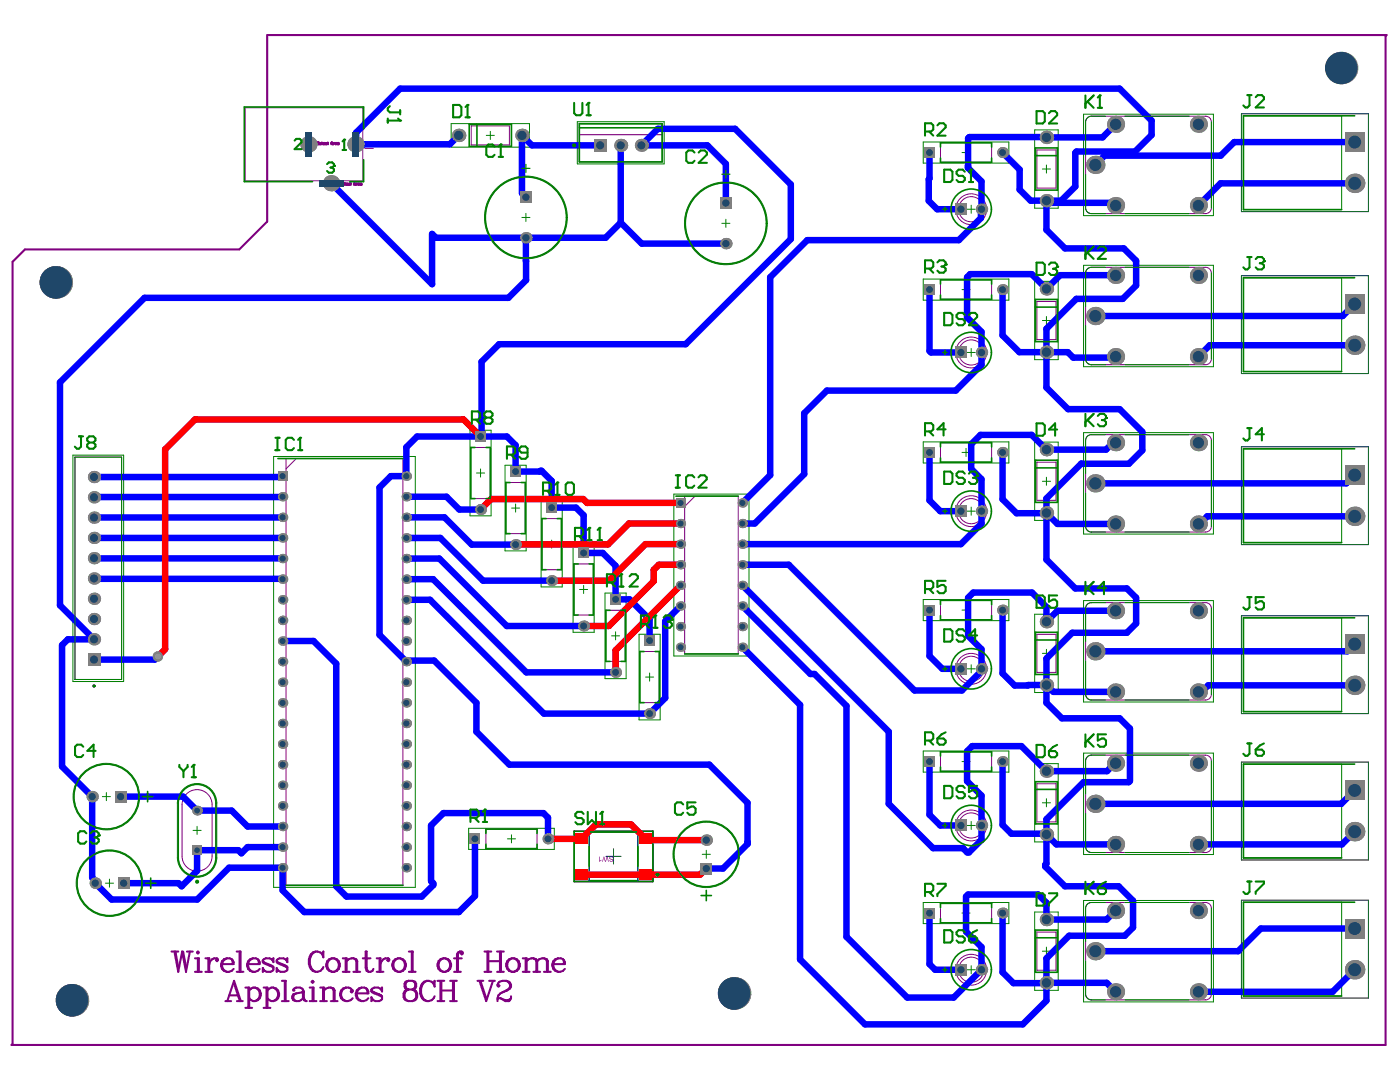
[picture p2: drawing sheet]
<svg xmlns="http://www.w3.org/2000/svg" width="279mm" height="216mm" viewBox="0 0 279 216" stroke-linecap="round" stroke-linejoin="round" font-family="sans-serif">
<path d="M247.8 22.7h25.3v19.5h-25.3zM247.8 55h25.3v19.5h-25.3zM247.8 89.1h25.3v19.6h-25.3zM247.8 122.9h25.3v19.5h-25.3zM247.8 152.1h25.3v19.5h-25.3zM120.9 170.9h3M122.4 169.4v3M247.8 179.6h25.3v19.6h-25.3z" fill="none" stroke="#000" stroke-width=".2"/>
<g fill="none" stroke="#008000" stroke-width=".2">
<path d="M90 24.7h15.7v4.7h-15.7zM97 27h1.7M97.9 26.2v1.6M115.2 24.3h17.3v8.4h-17.3zM123.1 29h1.6M123.9 28.2v1.6M184.2 28.3h17.1v4.2h-17.1zM192 30.4h1.6M192.8 29.6v1.6M206.5 25.9h4.7v15.6h-4.7zM208 33.7h1.7M208.8 32.9v1.6"/>
<path d="M216.2 22.8h26v20.2h-26zM248.2 23.1h19.6v18.7h-19.6zM104.1 43.4h1.7M105 42.6v1.6M144.1 44.6h1.6M144.9 43.8v1.6M184.2 55.7h17.1v4.2h-17.1zM192 57.8h1.6M192.8 57v1.6M193 41.7h1.6M193.8 40.9v1.7M206.5 56.1h4.7v15.7h-4.7z"/>
<path d="M216.2 52.9h26v20.3h-26zM248.2 55.4h19.6v18.7h-19.6zM193 70.3h1.6M193.8 69.5v1.6M208 64h1.7M208.8 63.1v1.7M14.5 90.8h10.2v45.2h-10.2zM54.6 91.1h28.3v86h-28.3zM93.8 85.8h4.2v17.1h-4.2zM95.1 94.4h1.6M95.9 93.6v1.6M100.8 92.8h4.2v17.1h-4.2z"/>
<path d="M134.5 98.6h15v32.3h-15zM184.2 88.2h17.1v4.2h-17.1zM192 90.3h1.6M192.8 89.5v1.6M206.5 88.2h4.7v15.6h-4.7zM208 96h1.7M208.8 95.2v1.6M216.2 86.3h26v20.3h-26zM248.2 89.6h19.6v18.7h-19.6zM102.1 101.4h1.6M102.9 100.6v1.6M108 100h4.2v17.1h-4.2z"/>
<path d="M109.3 108.6h1.6M110.1 107.8v1.6M114.4 109.1h4.2v17.1h-4.2zM115.7 117.6h1.6M116.5 116.8v1.6M120.7 118.3h4.3v17.1h-4.3zM184.2 119.6h17.1v4.2h-17.1zM193 102h1.6M193.8 101.2v1.6M216.2 119.8h26v20.3h-26zM122 126.9h1.7M122.9 126.1v1.6"/>
<path d="M127.5 126.6h4.2v17h-4.2zM128.8 135.1h1.7M129.6 134.3v1.6M192 121.7h1.6M192.8 120.9v1.6M193 133.5h1.6M193.8 132.6v1.7M206.5 122.6h4.7v15.6h-4.7zM208 130.4h1.7M208.8 129.6v1.6M248.2 123.3h19.6v18.7h-19.6zM20.4 159h1.6"/>
<path d="M21.2 158.1v1.7M184.2 149.9h17.1v4.2h-17.1zM192 152h1.6M192.8 151.2v1.6M206.5 152.4h4.7v15.6h-4.7zM208.8 159.4v1.6M216.2 150.3h26v20.2h-26zM248.2 152.5h19.6v18.7h-19.6zM21 176.2h1.7M21.8 175.4v1.6M35.4 160.3a3.9 3.9 0 0 1 3.9-4 3.9 3.9 0 0 1 4 4M35.4 171.1a3.9 3.9 0 0 0 3.9 3.9 3.9 3.9 0 0 0 4-3.9"/>
<path d="M35.4 160.1v11.2M38.5 165.7h1.6M39.3 164.9v1.6M43.3 160.1v11.2M93.5 165.3h17.1v4.2h-17.1zM101.3 167.4h1.6M102.1 166.6v1.6M140.1 170.5h1.7M141 169.7v1.6M193 164.7h1.6M193.8 163.9v1.6M208 160.2h1.7"/>
<path d="M216.2 179.7h26v20.2h-26zM184.2 180.1h17.1v4.2h-17.1zM192 182.2h1.6M192.8 181.4v1.6M193 193.5h1.6M193.8 192.7v1.6M206.5 182h4.7v15.6h-4.7zM208 189.8h1.7M208.8 189v1.6M248.2 180h19.6v18.7h-19.6z"/>
<circle cx="105" cy="43.4" r="8.3"/>
<circle cx="144.9" cy="44.6" r="8.3"/>
<circle cx="21.2" cy="159" r="6.6"/>
<circle cx="21.8" cy="176.2" r="6.6"/>
<circle cx="141" cy="170.5" r="6.6"/>
</g>
<g fill="none" stroke="#800080" stroke-width=".2">
<path d="M48.9 21.5h23.5v14.6h-23.5zM71.9 28.8l1 .8h1.6M71.9 28.8h.3M71.9 28.8v.3M94 25.1h7.7v3.8h-7.7zM115.6 24.7h16.5v7.6h-16.5zM115.6 26.9h16.5M187.7 28.5h10.2v3.9h-10.2zM206.9 29.9h3.8v7.6h-3.8zM187.7 55.8h10.2v3.9h-10.2zM206.9 60.2h3.8v7.6h-3.8zM57.1 91.5h23.3v85.2h-23.3z"/>
<path d="M59.1 91.5l-2 2M94 89.3h3.8v10.2h-3.8zM101 96.3h3.8v10.2h-3.8zM136.6 99h10.7v31.5h-10.7zM138.7 99l-2.1 2.1M187.7 88.3h10.2v3.9h-10.2zM206.9 92.2h3.8v7.6h-3.8zM108.2 103.5h3.8v10.2h-3.8zM114.5 112.5h3.9v10.2h-3.9zM187.7 119.8h10.2v3.9h-10.2zM120.9 121.8h3.9v10.2h-3.9zM127.7 130h3.9v10.2h-3.9z"/>
<path d="M206.9 126.6h3.8v7.6h-3.8zM36.7 157.6a3.8 3.8 0 0 1 4.1-.8 3.8 3.8 0 0 1 2.3 3.5v10.8a3.8 3.8 0 0 1-3.8 3.8 3.8 3.8 0 0 1-3.7-3.8v-10.8a3.8 3.8 0 0 1 1.1-2.7zM37 158.7a3 3 0 0 1 3.3-1 3 3 0 0 1 2 2.9v10.2a3 3 0 0 1-3 3 3 3 0 0 1-3-3v-10.2l.1-.7zM187.7 150h10.2v3.9h-10.2zM206.9 156.4h3.8v7.6h-3.8zM97 165.4h10.2v3.9h-10.2zM187.7 180.2h10.2v3.9h-10.2zM206.9 186h3.8v7.6h-3.8z"/>
<circle cx="105" cy="43.4" r="8.1"/>
<circle cx="144.9" cy="44.6" r="8.1"/>
<circle cx="193.8" cy="41.7" r="2.51"/>
<circle cx="193.8" cy="41.7" r="3.1"/>
<circle cx="193.8" cy="70.3" r="2.51"/>
<circle cx="193.8" cy="70.3" r="3.1"/>
<circle cx="193.8" cy="102" r="2.51"/>
<circle cx="193.8" cy="102" r="3.1"/>
<circle cx="193.8" cy="133.5" r="2.51"/>
<circle cx="193.8" cy="133.5" r="3.1"/>
<circle cx="21.2" cy="159" r="6.5"/>
<circle cx="21.8" cy="176.2" r="6.5"/>
<circle cx="141" cy="170.5" r="6.5"/>
<circle cx="193.8" cy="164.7" r="2.51"/>
<circle cx="193.8" cy="164.7" r="3.1"/>
<circle cx="193.8" cy="193.5" r="2.51"/>
<circle cx="193.8" cy="193.5" r="3.1"/>
</g>
<path d="M217.1 23.4l.7-.2h22.8a1.15 1.15 0 0 1 1.2 1.1v17.2a1.15 1.15 0 0 1-1.2 1.1h-22.8a1.15 1.15 0 0 1-1.1-1.1v-17.2v-.3zM217.1 53.6l.7-.3h22.8a1.15 1.15 0 0 1 1.2 1.2v17.1a1.15 1.15 0 0 1-1.2 1.2h-22.8a1.15 1.15 0 0 1-1.1-1.2v-17.1v-.4zM15 91.2h9.3v44.4h-9.3zM217.1 87l.7-.3h22.8a1.15 1.15 0 0 1 1.2 1.2v17.1a1.15 1.15 0 0 1-1.2 1.2h-22.8a1.15 1.15 0 0 1-1.1-1.2v-17.1v-.4zM217.1 120.5l.7-.3h22.8a1.15 1.15 0 0 1 1.2 1.2v17.1a1.15 1.15 0 0 1-1.2 1.2h-22.8a1.15 1.15 0 0 1-1.1-1.2v-17.1v-.4zM217.1 150.9l.7-.2h22.8a1.15 1.15 0 0 1 1.2 1.1v17.2a1.15 1.15 0 0 1-1.2 1.1h-22.8a1.15 1.15 0 0 1-1.1-1.1v-17.2v-.3zM217.1 180.3l.7-.2h22.8a1.15 1.15 0 0 1 1.2 1.1v17.2a1.15 1.15 0 0 1-1.2 1.1h-22.8a1.15 1.15 0 0 1-1.1-1.1v-17.2v-.3z" fill="none" stroke="#800080" stroke-width=".21"/>
<g fill="none" stroke="#800080" stroke-width=".32">
<path d="M114.6 165.9h15.7v10h-15.7z"/>
<circle cx="18.8" cy="136.9" r=".16"/>
</g>
<g fill="#800080">
<path d="M121.7 171l.5-.1 .2 .4h-.1a.23 .23 0 0 0-.3-.3 .23 .23 0 0 0-.2 .3l.5 .2 .1 .2-.3 .3-.4-.1-.1-.2h.2a.21 .21 0 0 0 .3 .2 .21 .21 0 0 0 0-.4h-.2a.31 .31 0 0 1-.3-.2 .31 .31 0 0 1 .1-.3z"/>
<path d="M120.5 170.9h.1l.2 .9 .3-.9h.1l.3 1.1h-.1l-.2-1-.3 1h-.1l-.3-1-.2 1h-.1z"/>
<path d="M119.6 170.9h.1v.8l.3-.1-.3 .4h-.1z"/>
</g>
<path d="M114.6 165.9h15.7v10h-15.7z" fill="none" stroke="#008000" stroke-width=".32"/>
<path d="M117.6 166h9.7v9.7h-9.7z" fill="none" stroke="#008080" stroke-width=".32"/>
<path d="M71.1 28.7h.2l.1-.2-.3-.1v.4M71.8 28.5h-.3l.1 .3 .2-.1M71.9 28.4v.4l.3-.1-.3-.1M2.5 52.2l2.5-2.4h42.8l5.5-5.6v-37.2h223.4l-.2 .2v201.3h-274.2l.2-.2z" fill="none" stroke="#800080" stroke-width=".41"/>
<circle cx="71.9" cy="28.6" r=".21" fill="#800080"/>
<g fill="none" stroke="#800080" stroke-width=".41">
<path d="M61.7 28.7l.3-.1-.1-.2h-.2v.4M62.4 28.5h-.3l.1 .3 .2-.1M62.5 28.4v.4l.3-.1-.3-.1M71.9 28.4l.3 .1-.3 .1M73 28.5h-.2v.3l.2-.1M73.2 28.5v.3h.2v-.3M73.6 28.5h.1M73.6 28.5l.1 .3M73.9 28.6l.2-.1 .1 .2-.2 .1zM74.3 28.5l.1 .3h.2v-.3M74.7 28.5h.2M74.8 28.5l.1 .3"/>
<path d="M75.5 28.6h.3M75.5 28.8l.1-.4 .2 .4M75.9 28.5v.3M76.1 28.5l-.2 .2M76.3 28.7h.3l-.1-.2-.2 .1 .2 .2M76.8 28.5l.2 .1v.2h-.2v-.1h.2"/>
</g>
<circle cx="62.5" cy="28.6" r=".21" fill="#800080"/>
<g fill="none" stroke="#800080" stroke-width=".41">
<path d="M62.5 28.4l.3 .1-.3 .1M63.6 28.5h-.2v.3l.2-.1M63.8 28.5v.3h.2v-.3M64.2 28.5h.1M64.2 28.5l.1 .3M64.5 28.6l.2-.1 .1 .2-.2 .1zM64.9 28.5l.1 .3h.2v-.3M65.3 28.5h.2M65.4 28.5l.1 .3M66.1 28.6h.3M66.1 28.8l.1-.4 .2 .4M66.2 36.8h.3v-.3h-.3v.4"/>
<path d="M66.5 28.5v.3M66.7 28.5l-.2 .2M66.9 28.7h.3l-.1-.2-.2 .1 .2 .2M66.9 36.5h-.2v.4l.2-.1M67.1 36.5v.4l.2-.1-.2-.1M67.4 28.5l.2 .1v.2h-.2v-.1h.2"/>
</g>
<circle cx="67.1" cy="36.7" r=".21" fill="#800080"/>
<g fill="none" stroke="#800080" stroke-width=".41">
<path d="M67.1 36.5h.2l-.2 .2M68.2 36.5h-.3l.1 .4 .2-.1M68.3 36.6l.1 .3h.2v-.3M68.7 36.6h.2M68.8 36.5l.1 .4M69.1 36.7l.2-.1v.2l-.2 .1zM69.5 36.6v.3h.2v-.3M69.9 36.6h.1M69.9 36.5l.1 .4M70.6 36.7h.3M70.6 36.9l.2-.4 .1 .4M71 36.6v.3"/>
<path d="M71.3 36.6l-.3 .2M71.5 36.8h.2v-.2l-.2 .1 .2 .2M71.9 36.6l.2 .1v.2h-.2v-.1h.2M34.2 189.9h1.4M34.8 189.9l.8 4 .7-4 .8 4 .8-4M35 189.9l.6 3.1M36.5 189.9l.6 3.1M37.3 189.9h1.2M38.9 191.2h.8v2.7M38.9 193.9h1.4M39.5 189.9l.2 .2-.2 .2-.2-.2zM39.5 191.2v2.7"/>
<path d="M41 191.2h.8v2.7M41 193.9h1.3M41.6 191.2v2.7M43.3 191.4l-.2 .2 .2 .2 .2-.4a1.1 1.1 0 0 0-1.2-.1 1.1 1.1 0 0 0-.5 1.1M44.3 192.4a1.36 1.36 0 0 0 1 1.5M45 199.8h1.1M45.3 191.2h.6l.3 .2M45.3 191.2a1.36 1.36 0 0 0-1.2 1.4 1.36 1.36 0 0 0 1.2 1.3M45.3 191.2l-.8 .6-.2 .6M45.4 199.8l1.3-4.1 1.4 4.1M45.7 198.6h1.8M46.2 191.4l.4 .6v.4h-2.3"/>
<path d="M46.2 191.4l.2 .4v.6M46.6 193.3l-.4 .4-.9 .2M46.7 196.3l1.2 3.5M47.2 189.9h.8v4M47.2 193.9h1.4M47.3 199.8h1.1M47.8 189.9v4M49 197.1h.7v4M49.5 192.4a1.36 1.36 0 0 0 1 1.5M49.5 197.1v4M49.7 199.2l.8 .6h.4M50.5 191.2h.6l.3 .2"/>
<path d="M50.5 191.2a1.36 1.36 0 0 0-1.2 1.4 1.36 1.36 0 0 0 1.2 1.3M50.5 191.2l-.8 .6-.2 .6M50.9 197.1a1.42 1.42 0 0 1 1 1.3 1.42 1.42 0 0 1-1 1.4M50.9 197.1l-.8 .2-.4 .3M50.9 197.1a1.36 1.36 0 0 1 1.2 1.3 1.36 1.36 0 0 1-1.2 1.4M51.4 191.4l.4 .6v.4h-2.3M51.4 191.4l.2 .4v.6M51.8 193.3l-.4 .4-.9 .2M52.4 191.8l2.2 1.2v.5l-.6 .4h-.8l-.6-.4M52.4 193.1l.2 .4-.2 .4zM52.6 197.1h.8v4M53.2 197.1v4"/>
<path d="M53.4 199.2l.8 .6h.3M54.4 191.6l-.6-.4h-.8l-.6 .4v.4l2.2 1.1M54.5 197.1l-.7 .2-.4 .3M54.5 197.1a1.36 1.36 0 0 1 1.2 1.3 1.36 1.36 0 0 1-1.2 1.4M54.5 197.1a1.42 1.42 0 0 1 1 1.3 1.42 1.42 0 0 1-1 1.4M54.6 191.2v.8l-.2-.4zM55.2 191.8l2.1 1.2v.5l-.5 .4h-.8l-.6-.4M55.2 193.1l.2 .4-.2 .4zM56.3 199.8h1.3M56.3 195.7h.7v4.1M56.8 195.7v4.1M57.2 191.6l-.6-.4h-.8l-.6 .4v.4l2.1 1.1"/>
<path d="M57.3 191.2v.8l-.1-.4zM58.7 197.4v.2h-.2l.2-.3 .4-.2h.8l.6 .3M59.1 198.2l-.6 .2-.2 .4 .2 .8 .6 .2M59.1 198.2a.79 .79 0 0 0-.6 .8 .79 .79 0 0 0 .6 .8M60.5 199.2l-.8 .6h-.6M60.5 197.4l.2 .4v1.4l.3 .6M60.5 197.4v1.8M60.5 199.2l.2 .4 .3 .2M60.5 197.8l-.2 .2-1.2 .2M61 199.8h.2M61.8 199.8h1.4M61.8 197.1h.8v2.7"/>
<path d="M62.2 195.9l.2-.2 .2 .2-.2 .2zM62.4 197.1v2.7M63 189.9l1 .2 .3 .3M63 189.9a2.21 2.21 0 0 0-1 3.4l.4 .4 .6 .2M63 189.9a2.3 2.3 0 0 0 0 4M63.9 199.8h1.3M63.9 197.1h.8v2.7M64.5 197.1v2.7M64.5 193a1.36 1.36 0 0 1-1.5 .9M64.5 189.9v1.1l-.2-.6zM66 199.8h1.4M66 197.1l-1 .2-.3 .3"/>
<path d="M66 197.1l.6 .2 .2 .3v2.2M66 197.1l.4 .2 .2 .3v2.2M66.3 191.2h.4M66.3 193.9h.4M66.3 191.2a1.36 1.36 0 0 0-1.2 1.4 1.36 1.36 0 0 0 1.2 1.3M66.3 191.2a1.42 1.42 0 0 0-1 1.4 1.42 1.42 0 0 0 1 1.3M66.7 191.2a1.36 1.36 0 0 1 1.1 1.4 1.36 1.36 0 0 1-1.1 1.3M66.7 191.2a1.42 1.42 0 0 1 .9 1.4 1.42 1.42 0 0 1-.9 1.3M68.4 191.2h.8v2.7M68.4 193.9h1.4M69 191.2v2.7M69 197.1a1.36 1.36 0 0 0-1.1 1.3 1.36 1.36 0 0 0 1.1 1.4"/>
<path d="M69 197.1a1.1 1.1 0 0 1 1.4 .7l-.2 .2-.2-.2 .2-.2M69 197.1a1.42 1.42 0 0 0-.9 1.3 1.42 1.42 0 0 0 .9 1.4M70.4 199.2l-.4 .4-1 .2M70.5 191.2l-.9 .2-.4 .4M70.5 193.9h1.4M70.5 191.2l.6 .2 .2 .4v2.1M70.5 191.2l.4 .2 .2 .4v2.1M71.2 198.2a1.36 1.36 0 0 0 1 1.6M72.2 197.1h.5l.4 .2M72.2 197.1a1.36 1.36 0 0 0-1.2 1.3 1.36 1.36 0 0 0 1.2 1.4M72.2 197.1l-.8 .5-.2 .6M72.4 191.2h1.5"/>
<path d="M73 189.9h.2v3.2l.4 .8-.4-.2-.2-.6zM73.1 197.3l.4 .5v.4h-2.3M73.1 197.3l.2 .3v.6M73.5 199.2l-.4 .4-.9 .2M74.1 197.6l2.1 1.2v.6l-.5 .4h-.8l-.6-.4M74.1 199l.2 .4-.2 .4zM74.5 193.3l-.2 .4-.7 .2M75.2 191.2h.7v2.7M75.2 193.9h1.3M75.8 191.2v2.7M76.1 197.4l-.6-.3h-.8l-.6 .3v.4l2.1 1.2M76.2 197.1v.7l-.1-.4z"/>
<path d="M77.5 191.4l-.2 .2 .2 .2 .2-.4a1.1 1.1 0 0 0-1.2-.1 1.1 1.1 0 0 0-.6 1.1M79.5 191.2h.3M79.5 193.9h.3M79.5 191.2a1.36 1.36 0 0 0-1.2 1.4 1.36 1.36 0 0 0 1.2 1.3M79.5 191.2a1.42 1.42 0 0 0-1 1.4 1.42 1.42 0 0 0 1 1.3M79.8 191.2a1.36 1.36 0 0 1 1.2 1.4 1.36 1.36 0 0 1-1.2 1.3M79.8 191.2a1.42 1.42 0 0 1 1 1.4 1.42 1.42 0 0 1-1 1.3M81.5 199.8h.8M81.5 195.7h.8M81.5 195.7l-.6 .2-.2 .4v.6l.2 .4 .6 .1M81.5 197.4l-.4 .2-.4 .6v.8l.2 .4 .6 .4M81.5 197.4h.8"/>
<path d="M81.5 195.7l-.4 .2-.2 .4v.6l.2 .4 .4 .1M81.5 197.4l-.6 .2-.4 .6v.8l.2 .4 .8 .4M81.6 189.9h.8v4M81.6 193.9h1.3M82.2 189.9v4M82.3 197.4l.4 .2 .4 .6v.8l-.2 .4-.6 .4M82.3 195.7l.6 .2 .2 .4v.6l-.2 .4-.6 .1M82.3 195.7l.4 .2 .2 .4v.6l-.2 .4-.4 .1M82.3 197.4l.6 .2 .3 .6v.8l-.1 .4-.8 .4M85.2 195.7a2.3 2.3 0 0 0 0 4.1M85.2 195.7l1 .2 .3 .4M85.2 195.7a2.21 2.21 0 0 0-1 3.5l.4 .4 .6 .2"/>
<path d="M86.7 198.8a1.36 1.36 0 0 1-1.5 1M86.7 195.7v1.2l-.2-.6zM87.3 199.8h1.4M87.3 195.7h1.4M87.9 195.7v4.1M88.1 197.6h2.3M88.1 195.7v4.1M88.5 191.2h.4M88.5 193.9h.4M88.5 191.2a1.36 1.36 0 0 0-1.2 1.4 1.36 1.36 0 0 0 1.2 1.3M88.5 191.2a1.42 1.42 0 0 0-1 1.4 1.42 1.42 0 0 0 1 1.3M88.9 191.2a1.36 1.36 0 0 1 1.1 1.4 1.36 1.36 0 0 1-1.1 1.3"/>
<path d="M88.9 191.2a1.42 1.42 0 0 1 .9 1.4 1.42 1.42 0 0 1-.9 1.3M89.8 199.8h1.4M89.8 195.7h1.4M90.4 195.7v4.1M90.6 195.7v4.1M90.6 191.2h1.6M90.6 193.9h1.4M91.8 189.9h.4l.2 .2-.2 .3-.2-.1 .2-.2M91.8 189.9l-.4 .2-.2 .3v3.5M91.8 189.9l-.4 .5v3.5M95.3 195.7h1.2M95.7 195.7l1.3 4.1 1.4-4.1"/>
<path d="M95.9 195.7l1.1 3.5M96.7 189.9h1.3M96.7 193.9h1.3M97.3 189.9v4M97.5 189.9v4M97.5 191.8h2.3M97.6 195.7h1.2M99.2 189.9h1.3M99.2 193.9h1.3M99.8 189.9v4M99.9 199.2l.9 .6h.8l.4-.6M99.9 199.2h-.4l-.2 .2"/>
<path d="M99.9 199.2l.9 .4h.6l.6-.4M100 189.9v4M100.2 198a1.44 1.44 0 0 0-.9 1.8M101 195.7h-.8l-.5 .2-.4 .6 .2 .4 .2-.2-.2-.2M101 195.7l.6 .2a.92 .92 0 0 1 .2 1.4l-1.6 .7M101 195.7a.99 .99 0 0 1 .6 1.6l-1.4 .7M102 198.8v.4M102.2 191.2h.4M102.2 193.9h.4M102.2 191.2a1.36 1.36 0 0 0-1.2 1.4 1.36 1.36 0 0 0 1.2 1.3M102.2 191.2a1.42 1.42 0 0 0-1 1.4 1.42 1.42 0 0 0 1 1.3M102.6 191.2a1.36 1.36 0 0 1 1.1 1.4 1.36 1.36 0 0 1-1.1 1.3"/>
<path d="M102.6 191.2a1.42 1.42 0 0 1 .9 1.4 1.42 1.42 0 0 1-.9 1.3M104.3 191.2h.8v2.7M104.3 193.9h1.4M104.9 191.2v2.7M106.4 191.2l-.9 .2-.4 .4M106.4 193.9h1.4M106.4 191.2l.6 .2 .2 .4M106.4 191.2l.4 .2 .2 .4v2.1M107.2 191.8v2.1M108.6 191.2l-1 .2-.4 .4M108.6 193.9h1.3M108.6 191.2l.5 .2 .2 .4v2.1"/>
<path d="M108.6 191.2l.4 .2 .1 .4v2.1M110.4 192.4a1.36 1.36 0 0 0 1 1.5M111.4 191.2h.6l.3 .2M111.4 191.2a1.36 1.36 0 0 0-1.2 1.4 1.36 1.36 0 0 0 1.2 1.3M111.4 191.2l-.8 .6-.2 .6M112.3 191.4l.4 .6v.4h-2.3M112.3 191.4l.2 .4v.6M112.7 193.3l-.4 .4-.9 .2M49 201.1h1.3M52.6 201.1h1.4"/>
</g>
<g fill="none" stroke="#00f" stroke-width="1.3">
<path d="M66.1 36.6l20.1 20.1v-10l.8 .7h33.9l3-3M91.5 27l-1.7 1.8h-18.9l.2-.1v-2.2l8.8-8.8h143.5l6.4 6.4v2.8l-3.3 3.3h-11.7l-.2 .3v6.7l-2.8 2.8h-6.1l-2.2-2.2v-4l-3.4-3.4M119.8 29h-13.6l-2-2v11.6l.8 .7M123.9 29v15.4M185.5 30.4l-.1 9.7 1.6 1.6h4.8M193.2 33.1h.1M222.6 24.8l-2.6 2.6h-26.6l-.2 .2v5.9l2.7 2.7-.1 7.3-4.4 4.4h-30.3l-7.4 7.4v39.5l-5.5 5.6M270.3 28.4h-24l-2.7 2.7h-23.2l-1.8 1.8M270.3 36.6h-26.7l-4.4 4.4M105 47.4v8.5l-3.5 3.5h-72.7l-16.8 16.9v44.5l6.8 6.8h-5.3l-1.1 1.1v24.2l6 6.1v16.1l.6 .6v.5l3.3 3.3h17.1l6.3-6.4h10.7v4.6l4.3 4.3h30.9l3.2-3.2v-11.4M105 52.1h.1M123.9 44.4l4.2 4.2h16.8"/>
<path d="M144.9 40.5v-7.8l-3.7-3.7h-13.2l3.3-3.3h15.4l11.1 11.1v10.9l-21 21h-37.2l-3.5 3.5v14.7l-.2 .2M185.5 57.8v12.2l.3 .3h6M200.1 57.8v9.1l3.3 3.4h9.7l1.1 1.1h8.2l.2-.2M222.6 41l-.5-.5h-12.8l-.5-.5v5.9l3.7 3.7h11.8l2.4 2.4v5l-2.6 2.6h-9.3l-6 6v11.7l4.4 4.3h10.2l4.6 4.6v3.7l-2.7 2.6h-9.5l-7 7v12.2l5.8 5.7h10.3l1.8 1.9v5.1l-1.8 1.9h-10.9l-5.2 5.1v8.8l3.1 3.1h11.5l2.1 2.1v10.4l-.2 .3h-9.1l-7.4 7.4v8.8l-.2 .3v.3l3.9 3.9h10.7l2.9 2.9v5.4l-1.6 1.6h-11.1l-4.6 4.5v8.5l-4.7 4.7h-31.5l-12.9-13v-50.7l-11.5-11.6M222.6 55l-11-.1-2.8 2.7-2.9-2.9h-12.3l-.6 .6v8l2.9 2.9v6.6l-5.2 5.1h-25.7l-4.5 4.6v12.1l-9.9 9.9h-2.4M270.3 60.7l-2.3 2.4h-49.4M270.3 68.9h-28.9l-2.2 2.3M56.4 99.1l-37.6 .1M56.4 95l-.2 .2h-37.4M81.1 99.1h8l2.6 2.6h4.2M185.5 90.3v9.6l2.2 2.1h4.1M200.1 90.3v9.3l2.8 2.8 5.9-.1 2.2 2.2h11.6"/>
<path d="M222.6 88.3h-.5l-1.4 1.4h-11.9l-2.9-2.9h-10.2l-1.9 1.8v5l2.1 2v8.9l-4.1 4.1h-43.6M270.3 94.8l-1.6 1.6h-50.1M18.8 115.4l37.6 .2M18.8 111.4l37.6 .1M18.8 107.3h.1M18.8 107.3h37.6M56.4 107.3h.1M56.4 103.2l-37.6 .1M81.1 107.3h6.8l8.5 8.6h13.7M81.1 115.6h5.3l18.6 18.6h17.9M81.1 111.5h6.6l13.4 13.4h15.4M81.1 103.2h7.6l5.4 5.5h8.8"/>
<path d="M81.1 119.7h4.7l22.7 22.7h21.1l3.2-3.1v-15.3l3-3.1M148.2 112.7h9.2l25.1 25.1h9.5l3.9-3.9v-4.3l-2.7-2.7v-7.6l1-1.1h11.8l2.8 2.9v3l2.2-2.2h11.6M148.2 116.8l29.2 29.2v14.4l8.8 8.8h6l.8 .9h.4l2.5-2.5v-8.9l-2.9-2.8v-6l1-1h9.8l5 5h12.1l1.7-1.6M270.3 103h-29.4l-1.5 1.5h-.2M31.5 131l-.6 .6h-12.1M56.4 127.9h6.2l4.5 4.5v44.4l2.1 2.1h15l2.3-2.3v-.3l-.5-.5v-11.1l2.5-2.5h20l.9 1v4.2l-.1-.1M129.6 127.8v-4.2l-4-4h-2.7v-6.7l-2.6-2.6h-3.8v-7.5l-1.6-1.5h-4.8v-5.3l-2-2.1-.4 .2h-4.8v-5.3l-1.7-1.7h-18l-2.1 2.1v5.8h-3.1l-2.3 2.3v29.4l5.4 5.3 .2-.2h5.3l8.5 8.4v5.8l6.6 6.6h39.9l7.6 7.6v8.2l-4.9 4.9h-3.3M148.2 120.9l13.5 13.6h.9l6.3 6.4v46l12.2 12.2h9.2l5.6-5.6v-4.5l-3.1-3.1v-7l.4-.4h14l1.6 1.6v3.4h12.1l1.7-1.8M185.5 121.7v9.2l2.6 2.6h3.7M200.1 121.7v12.7l2.4 2.4 6.4-.1 1.3 1.4h12.4M270.3 128.5l-1.4 1.5h-50.3M270.3 136.7h-29.2l-1.3 1.4h-.6"/>
<path d="M24.1 159h12.4l2.8 2.7h6.9l3.2 3.2h7M185.5 152v10.6l2.2 2.1h4.1M200.1 152v12.6l1.7 1.8h6.9l2.1 2.1h11.8M270.3 157.7l-2.6 2.7h-49.1M56.4 169h-7l-1.2 1.3-.6-.7h-8.3v4.2l-3.1 3-.6-.6h-10.9M270.3 165.9l-2.5 2.6h-28.6M185.5 182.2v10.2l1.1 1.1h5.2M200.1 182.2v11.8l2.2 2.2 18.6-.1 1.7 1.8M270.3 193.5l-4.3 4.4h-26.8M270.3 185.3h-18.7l-4.5 4.5h-28.5"/>
</g>
<circle cx="31.5" cy="131" r="1.03" fill="#808080"/>
<circle cx="31.5" cy="131" r=".58" fill="#a6968d"/>
<circle cx="14.4" cy="199.6" r="3.2" fill="#808080"/>
<circle cx="14.4" cy="199.6" r="3.2" fill="#1f4769"/>
<circle cx="18.4" cy="159" r="1.13" fill="#808080"/>
<circle cx="18.4" cy="159" r=".73" fill="#1f4769"/>
<circle cx="18.8" cy="127.6" r="1.22" fill="#808080"/>
<circle cx="18.8" cy="127.6" r=".81" fill="#1f4769"/>
<path d="M17.5 130.4h2.5v2.4h-2.5z" fill-rule="evenodd" fill="#808080"/>
<circle cx="18.8" cy="131.6" r=".81" fill="#1f4769"/>
<circle cx="18.8" cy="123.5" r="1.22" fill="#808080"/>
<circle cx="18.8" cy="123.5" r=".81" fill="#1f4769"/>
<circle cx="19" cy="176.2" r="1.13" fill="#808080"/>
<circle cx="19" cy="176.2" r=".73" fill="#1f4769"/>
<path d="M22.9 157.8h2.3v2.3h-2.3z" fill-rule="evenodd" fill="#808080"/>
<circle cx="24.1" cy="159" r=".73" fill="#1f4769"/>
<path d="M23.5 175.1h2.3v2.3h-2.3z" fill-rule="evenodd" fill="#808080"/>
<circle cx="24.7" cy="176.2" r=".73" fill="#1f4769"/>
<circle cx="39.3" cy="161.7" r=".97" fill="#808080"/>
<circle cx="39.3" cy="161.7" r=".57" fill="#1f4769"/>
<path d="M38.4 168.7h1.9v1.9h-1.9z" fill-rule="evenodd" fill="#808080"/>
<circle cx="39.3" cy="169.6" r=".57" fill="#1f4769"/>
<circle cx="56.4" cy="164.9" r=".94" fill="#808080"/>
<circle cx="56.4" cy="164.9" r=".61" fill="#1f4769"/>
<circle cx="56.4" cy="169" r=".94" fill="#808080"/>
<circle cx="56.4" cy="169" r=".61" fill="#1f4769"/>
<circle cx="56.4" cy="136.1" r=".94" fill="#808080"/>
<circle cx="56.4" cy="136.1" r=".61" fill="#1f4769"/>
<circle cx="56.4" cy="152.6" r=".94" fill="#808080"/>
<circle cx="56.4" cy="152.6" r=".61" fill="#1f4769"/>
<circle cx="56.4" cy="156.7" r=".94" fill="#808080"/>
<circle cx="56.4" cy="156.7" r=".61" fill="#1f4769"/>
<path d="M139.8 172.2h2.3v2.2h-2.3z" fill-rule="evenodd" fill="#808080"/>
<circle cx="141" cy="173.3" r=".73" fill="#1f4769"/>
<circle cx="56.4" cy="173.1" r=".94" fill="#808080"/>
<circle cx="56.4" cy="173.1" r=".61" fill="#1f4769"/>
<circle cx="81.1" cy="173.1" r=".94" fill="#808080"/>
<circle cx="81.1" cy="173.1" r=".61" fill="#1f4769"/>
<circle cx="81.1" cy="169" r=".94" fill="#808080"/>
<circle cx="81.1" cy="169" r=".61" fill="#1f4769"/>
<circle cx="141" cy="167.6" r="1.13" fill="#808080"/>
<circle cx="141" cy="167.6" r=".73" fill="#1f4769"/>
<path d="M93.7 166.3h2.2v2.2h-2.2z" fill-rule="evenodd" fill="#808080"/>
<circle cx="94.8" cy="167.4" r=".69" fill="#1f4769"/>
<circle cx="109.4" cy="167.4" r="1.09" fill="#808080"/>
<circle cx="109.4" cy="167.4" r=".69" fill="#1f4769"/>
<circle cx="81.1" cy="164.9" r=".94" fill="#808080"/>
<circle cx="81.1" cy="164.9" r=".61" fill="#1f4769"/>
<circle cx="56.4" cy="160.8" r=".94" fill="#808080"/>
<circle cx="56.4" cy="160.8" r=".61" fill="#1f4769"/>
<circle cx="81.1" cy="160.8" r=".94" fill="#808080"/>
<circle cx="81.1" cy="160.8" r=".61" fill="#1f4769"/>
<circle cx="81.1" cy="156.7" r=".94" fill="#808080"/>
<circle cx="81.1" cy="156.7" r=".61" fill="#1f4769"/>
<circle cx="81.1" cy="152.6" r=".94" fill="#808080"/>
<circle cx="81.1" cy="152.6" r=".61" fill="#1f4769"/>
<circle cx="56.4" cy="148.5" r=".94" fill="#808080"/>
<circle cx="56.4" cy="148.5" r=".61" fill="#1f4769"/>
<circle cx="81.1" cy="148.5" r=".94" fill="#808080"/>
<circle cx="81.1" cy="148.5" r=".61" fill="#1f4769"/>
<circle cx="56.4" cy="144.4" r=".94" fill="#808080"/>
<circle cx="56.4" cy="144.4" r=".61" fill="#1f4769"/>
<circle cx="81.1" cy="144.4" r=".94" fill="#808080"/>
<circle cx="81.1" cy="144.4" r=".61" fill="#1f4769"/>
<circle cx="129.6" cy="142.4" r="1.09" fill="#808080"/>
<circle cx="129.6" cy="142.4" r=".69" fill="#1f4769"/>
<circle cx="56.4" cy="140.2" r=".94" fill="#808080"/>
<circle cx="56.4" cy="140.2" r=".61" fill="#1f4769"/>
<circle cx="81.1" cy="140.2" r=".94" fill="#808080"/>
<circle cx="81.1" cy="140.2" r=".61" fill="#1f4769"/>
<circle cx="81.1" cy="136.1" r=".94" fill="#808080"/>
<circle cx="81.1" cy="136.1" r=".61" fill="#1f4769"/>
<circle cx="122.9" cy="134.2" r="1.09" fill="#808080"/>
<circle cx="122.9" cy="134.2" r=".69" fill="#1f4769"/>
<circle cx="56.4" cy="132" r=".94" fill="#808080"/>
<circle cx="56.4" cy="132" r=".61" fill="#1f4769"/>
<circle cx="81.1" cy="132" r=".94" fill="#808080"/>
<circle cx="81.1" cy="132" r=".61" fill="#1f4769"/>
<circle cx="135.8" cy="129.1" r=".92" fill="#808080"/>
<circle cx="135.8" cy="129.1" r=".6" fill="#1f4769"/>
<circle cx="56.4" cy="127.9" r=".94" fill="#808080"/>
<circle cx="56.4" cy="127.9" r=".61" fill="#1f4769"/>
<circle cx="81.1" cy="127.9" r=".94" fill="#808080"/>
<circle cx="81.1" cy="127.9" r=".61" fill="#1f4769"/>
<path d="M128.5 126.7h2.2v2.2h-2.2z" fill-rule="evenodd" fill="#808080"/>
<circle cx="129.6" cy="127.8" r=".69" fill="#1f4769"/>
<circle cx="135.8" cy="125" r=".92" fill="#808080"/>
<circle cx="135.8" cy="125" r=".6" fill="#1f4769"/>
<circle cx="116.5" cy="124.9" r="1.09" fill="#808080"/>
<circle cx="116.5" cy="124.9" r=".69" fill="#1f4769"/>
<circle cx="56.4" cy="123.8" r=".94" fill="#808080"/>
<circle cx="56.4" cy="123.8" r=".61" fill="#1f4769"/>
<circle cx="81.1" cy="123.8" r=".94" fill="#808080"/>
<circle cx="81.1" cy="123.8" r=".61" fill="#1f4769"/>
<circle cx="135.8" cy="120.9" r=".92" fill="#808080"/>
<circle cx="135.8" cy="120.9" r=".6" fill="#1f4769"/>
<circle cx="11.1" cy="56.3" r="3.2" fill="#808080"/>
<circle cx="11.1" cy="56.3" r="3.2" fill="#1f4769"/>
<circle cx="18.8" cy="111.4" r="1.22" fill="#808080"/>
<circle cx="18.8" cy="111.4" r=".81" fill="#1f4769"/>
<circle cx="18.8" cy="119.5" r="1.22" fill="#808080"/>
<circle cx="18.8" cy="119.5" r=".81" fill="#1f4769"/>
<circle cx="18.8" cy="115.4" r="1.22" fill="#808080"/>
<circle cx="18.8" cy="115.4" r=".81" fill="#1f4769"/>
<circle cx="18.8" cy="107.3" r="1.22" fill="#808080"/>
<circle cx="18.8" cy="107.3" r=".81" fill="#1f4769"/>
<circle cx="18.8" cy="103.3" r="1.22" fill="#808080"/>
<circle cx="18.8" cy="103.3" r=".81" fill="#1f4769"/>
<circle cx="18.8" cy="99.2" r="1.22" fill="#808080"/>
<circle cx="18.8" cy="99.2" r=".81" fill="#1f4769"/>
<circle cx="18.8" cy="95.2" r="1.22" fill="#808080"/>
<circle cx="18.8" cy="95.2" r=".81" fill="#1f4769"/>
<circle cx="56.4" cy="119.7" r=".94" fill="#808080"/>
<circle cx="56.4" cy="119.7" r=".61" fill="#1f4769"/>
<circle cx="56.4" cy="107.3" r=".94" fill="#808080"/>
<circle cx="56.4" cy="107.3" r=".61" fill="#1f4769"/>
<circle cx="56.4" cy="115.6" r=".94" fill="#808080"/>
<circle cx="56.4" cy="115.6" r=".61" fill="#1f4769"/>
<circle cx="56.4" cy="103.2" r=".94" fill="#808080"/>
<circle cx="56.4" cy="103.2" r=".61" fill="#1f4769"/>
<circle cx="56.4" cy="99.1" r=".94" fill="#808080"/>
<circle cx="56.4" cy="99.1" r=".61" fill="#1f4769"/>
<circle cx="56.4" cy="111.5" r=".94" fill="#808080"/>
<circle cx="56.4" cy="111.5" r=".61" fill="#1f4769"/>
<path d="M55.5 94.1h1.8v1.8h-1.8z" fill-rule="evenodd" fill="#808080"/>
<circle cx="56.4" cy="95" r=".61" fill="#1f4769"/>
<circle cx="61.5" cy="28.8" r="1.62" fill="#808080"/>
<path d="M60.9 26.4h1.3v4.8h-1.3z" fill-rule="evenodd" fill="#1f4769"/>
<circle cx="81.1" cy="103.2" r=".94" fill="#808080"/>
<circle cx="81.1" cy="103.2" r=".61" fill="#1f4769"/>
<circle cx="95.9" cy="101.7" r="1.09" fill="#808080"/>
<circle cx="95.9" cy="101.7" r=".69" fill="#1f4769"/>
<path d="M109 100.2h2.2v2.2h-2.2z" fill-rule="evenodd" fill="#808080"/>
<circle cx="110.1" cy="101.3" r=".69" fill="#1f4769"/>
<circle cx="70.9" cy="28.8" r="1.62" fill="#808080"/>
<path d="M70.3 26.4h1.3v4.8h-1.3z" fill-rule="evenodd" fill="#1f4769"/>
<circle cx="66.1" cy="36.6" r="1.62" fill="#808080"/>
<path d="M63.7 35.9h4.8v1.3h-4.8z" fill-rule="evenodd" fill="#1f4769"/>
<path d="M134.9 99.4h1.8v1.9h-1.8z" fill-rule="evenodd" fill="#808080"/>
<circle cx="135.8" cy="100.4" r=".6" fill="#1f4769"/>
<circle cx="81.1" cy="99.1" r=".94" fill="#808080"/>
<circle cx="81.1" cy="99.1" r=".61" fill="#1f4769"/>
<circle cx="81.1" cy="95" r=".94" fill="#808080"/>
<circle cx="81.1" cy="95" r=".61" fill="#1f4769"/>
<path d="M101.8 93h2.2v2.2h-2.2z" fill-rule="evenodd" fill="#808080"/>
<circle cx="102.9" cy="94.1" r=".69" fill="#1f4769"/>
<path d="M94.8 86h2.2v2.2h-2.2z" fill-rule="evenodd" fill="#808080"/>
<circle cx="95.9" cy="87.1" r=".69" fill="#1f4769"/>
<circle cx="144.9" cy="48.6" r="1.13" fill="#808080"/>
<circle cx="144.9" cy="48.6" r=".73" fill="#1f4769"/>
<circle cx="105" cy="47.4" r="1.13" fill="#808080"/>
<circle cx="105" cy="47.4" r=".73" fill="#1f4769"/>
<path d="M143.7 39.4h2.3v2.2h-2.3z" fill-rule="evenodd" fill="#808080"/>
<circle cx="144.9" cy="40.5" r=".73" fill="#1f4769"/>
<path d="M103.8 38.2h2.3v2.3h-2.3z" fill-rule="evenodd" fill="#808080"/>
<circle cx="105" cy="39.3" r=".73" fill="#1f4769"/>
<circle cx="91.5" cy="27" r="1.33" fill="#808080"/>
<circle cx="91.5" cy="27" r=".93" fill="#1f4769"/>
<path d="M118.5 27.7h2.6v2.6h-2.6z" fill-rule="evenodd" fill="#808080"/>
<circle cx="119.8" cy="29" r=".81" fill="#1f4769"/>
<circle cx="123.9" cy="29" r="1.29" fill="#808080"/>
<circle cx="123.9" cy="29" r=".81" fill="#1f4769"/>
<circle cx="128" cy="29" r="1.29" fill="#808080"/>
<circle cx="128" cy="29" r=".81" fill="#1f4769"/>
<circle cx="104.2" cy="27" r="1.33" fill="#808080"/>
<circle cx="104.2" cy="27" r=".93" fill="#1f4769"/>
<circle cx="146.5" cy="198.2" r="3.2" fill="#808080"/>
<circle cx="146.5" cy="198.2" r="3.2" fill="#1f4769"/>
<circle cx="148.2" cy="129.1" r=".92" fill="#808080"/>
<circle cx="148.2" cy="129.1" r=".6" fill="#1f4769"/>
<circle cx="148.2" cy="125" r=".92" fill="#808080"/>
<circle cx="148.2" cy="125" r=".6" fill="#1f4769"/>
<circle cx="148.2" cy="120.9" r=".92" fill="#808080"/>
<circle cx="148.2" cy="120.9" r=".6" fill="#1f4769"/>
<circle cx="148.2" cy="116.8" r=".92" fill="#808080"/>
<circle cx="148.2" cy="116.8" r=".6" fill="#1f4769"/>
<circle cx="148.2" cy="112.7" r=".92" fill="#808080"/>
<circle cx="148.2" cy="112.7" r=".6" fill="#1f4769"/>
<circle cx="148.2" cy="108.6" r=".92" fill="#808080"/>
<circle cx="148.2" cy="108.6" r=".6" fill="#1f4769"/>
<path d="M184.4 181.1h2.2v2.2h-2.2z" fill-rule="evenodd" fill="#808080"/>
<circle cx="185.5" cy="182.2" r=".69" fill="#1f4769"/>
<path d="M184.4 150.9h2.2v2.2h-2.2z" fill-rule="evenodd" fill="#808080"/>
<circle cx="185.5" cy="152" r=".69" fill="#1f4769"/>
<path d="M184.4 120.6h2.2v2.2h-2.2z" fill-rule="evenodd" fill="#808080"/>
<circle cx="185.5" cy="121.7" r=".69" fill="#1f4769"/>
<path d="M190.6 192.4h2.3v2.2h-2.3z" fill-rule="evenodd" fill="#808080"/>
<circle cx="191.8" cy="193.5" r=".73" fill="#1f4769"/>
<path d="M190.6 132.3h2.3v2.3h-2.3z" fill-rule="evenodd" fill="#808080"/>
<circle cx="191.8" cy="133.5" r=".73" fill="#1f4769"/>
<path d="M190.6 163.6h2.3v2.2h-2.3z" fill-rule="evenodd" fill="#808080"/>
<circle cx="191.8" cy="164.7" r=".73" fill="#1f4769"/>
<circle cx="195.9" cy="133.5" r="1.13" fill="#808080"/>
<circle cx="195.9" cy="133.5" r=".73" fill="#1f4769"/>
<circle cx="195.9" cy="193.5" r="1.13" fill="#808080"/>
<circle cx="195.9" cy="193.5" r=".73" fill="#1f4769"/>
<circle cx="195.9" cy="164.7" r="1.13" fill="#808080"/>
<circle cx="195.9" cy="164.7" r=".73" fill="#1f4769"/>
<circle cx="222.6" cy="197.9" r="1.7" fill="#808080"/>
<circle cx="222.6" cy="197.9" r="1.13" fill="#1f4769"/>
<circle cx="239.2" cy="197.9" r="1.7" fill="#808080"/>
<circle cx="239.2" cy="197.9" r="1.13" fill="#1f4769"/>
<circle cx="208.8" cy="196.1" r="1.33" fill="#808080"/>
<circle cx="208.8" cy="196.1" r=".93" fill="#1f4769"/>
<circle cx="270.3" cy="193.5" r="1.94" fill="#808080"/>
<circle cx="270.3" cy="193.5" r="1.3" fill="#1f4769"/>
<circle cx="218.6" cy="189.8" r="1.82" fill="#808080"/>
<circle cx="218.6" cy="189.8" r="1.21" fill="#1f4769"/>
<path d="M268.4 183.3h3.9v3.9h-3.9z" fill-rule="evenodd" fill="#808080"/>
<circle cx="270.3" cy="185.3" r="1.3" fill="#1f4769"/>
<circle cx="208.8" cy="183.5" r="1.33" fill="#808080"/>
<circle cx="208.8" cy="183.5" r=".93" fill="#1f4769"/>
<circle cx="200.1" cy="182.2" r="1.09" fill="#808080"/>
<circle cx="200.1" cy="182.2" r=".69" fill="#1f4769"/>
<circle cx="222.6" cy="181.7" r="1.7" fill="#808080"/>
<circle cx="222.6" cy="181.7" r="1.13" fill="#1f4769"/>
<circle cx="239.2" cy="181.7" r="1.7" fill="#808080"/>
<circle cx="239.2" cy="181.7" r="1.13" fill="#1f4769"/>
<circle cx="222.6" cy="168.5" r="1.7" fill="#808080"/>
<circle cx="222.6" cy="168.5" r="1.13" fill="#1f4769"/>
<circle cx="239.2" cy="168.5" r="1.7" fill="#808080"/>
<circle cx="239.2" cy="168.5" r="1.13" fill="#1f4769"/>
<circle cx="208.8" cy="166.5" r="1.33" fill="#808080"/>
<circle cx="208.8" cy="166.5" r=".93" fill="#1f4769"/>
<circle cx="270.3" cy="165.9" r="1.94" fill="#808080"/>
<circle cx="270.3" cy="165.9" r="1.3" fill="#1f4769"/>
<circle cx="218.6" cy="160.4" r="1.82" fill="#808080"/>
<circle cx="218.6" cy="160.4" r="1.21" fill="#1f4769"/>
<path d="M268.4 155.8h3.9v3.9h-3.9z" fill-rule="evenodd" fill="#808080"/>
<circle cx="270.3" cy="157.7" r="1.3" fill="#1f4769"/>
<circle cx="208.8" cy="153.9" r="1.33" fill="#808080"/>
<circle cx="208.8" cy="153.9" r=".93" fill="#1f4769"/>
<circle cx="222.6" cy="152.3" r="1.7" fill="#808080"/>
<circle cx="222.6" cy="152.3" r="1.13" fill="#1f4769"/>
<circle cx="239.2" cy="152.3" r="1.7" fill="#808080"/>
<circle cx="239.2" cy="152.3" r="1.13" fill="#1f4769"/>
<circle cx="200.1" cy="152" r="1.09" fill="#808080"/>
<circle cx="200.1" cy="152" r=".69" fill="#1f4769"/>
<circle cx="222.6" cy="138.1" r="1.7" fill="#808080"/>
<circle cx="222.6" cy="138.1" r="1.13" fill="#1f4769"/>
<circle cx="239.2" cy="138.1" r="1.7" fill="#808080"/>
<circle cx="239.2" cy="138.1" r="1.13" fill="#1f4769"/>
<circle cx="270.3" cy="136.7" r="1.94" fill="#808080"/>
<circle cx="270.3" cy="136.7" r="1.3" fill="#1f4769"/>
<circle cx="208.8" cy="136.7" r="1.33" fill="#808080"/>
<circle cx="208.8" cy="136.7" r=".93" fill="#1f4769"/>
<circle cx="218.6" cy="130" r="1.82" fill="#808080"/>
<circle cx="218.6" cy="130" r="1.21" fill="#1f4769"/>
<path d="M268.4 126.6h3.9v3.9h-3.9z" fill-rule="evenodd" fill="#808080"/>
<circle cx="270.3" cy="128.5" r="1.3" fill="#1f4769"/>
<circle cx="208.8" cy="124.1" r="1.33" fill="#808080"/>
<circle cx="208.8" cy="124.1" r=".93" fill="#1f4769"/>
<circle cx="222.6" cy="121.9" r="1.7" fill="#808080"/>
<circle cx="222.6" cy="121.9" r="1.13" fill="#1f4769"/>
<circle cx="239.2" cy="121.9" r="1.7" fill="#808080"/>
<circle cx="239.2" cy="121.9" r="1.13" fill="#1f4769"/>
<circle cx="200.1" cy="121.7" r="1.09" fill="#808080"/>
<circle cx="200.1" cy="121.7" r=".69" fill="#1f4769"/>
<circle cx="222.6" cy="104.5" r="1.7" fill="#808080"/>
<circle cx="222.6" cy="104.5" r="1.13" fill="#1f4769"/>
<circle cx="239.2" cy="104.5" r="1.7" fill="#808080"/>
<circle cx="239.2" cy="104.5" r="1.13" fill="#1f4769"/>
<circle cx="148.2" cy="104.5" r=".92" fill="#808080"/>
<circle cx="148.2" cy="104.5" r=".6" fill="#1f4769"/>
<circle cx="195.9" cy="70.3" r="1.13" fill="#808080"/>
<circle cx="195.9" cy="70.3" r=".73" fill="#1f4769"/>
<circle cx="148.2" cy="100.4" r=".92" fill="#808080"/>
<circle cx="148.2" cy="100.4" r=".6" fill="#1f4769"/>
<path d="M184.4 89.2h2.2v2.2h-2.2z" fill-rule="evenodd" fill="#808080"/>
<circle cx="185.5" cy="90.3" r=".69" fill="#1f4769"/>
<path d="M184.4 29.3h2.2v2.2h-2.2z" fill-rule="evenodd" fill="#808080"/>
<circle cx="185.5" cy="30.4" r=".69" fill="#1f4769"/>
<path d="M184.4 56.7h2.2v2.2h-2.2z" fill-rule="evenodd" fill="#808080"/>
<circle cx="185.5" cy="57.8" r=".69" fill="#1f4769"/>
<circle cx="200.1" cy="30.4" r="1.09" fill="#808080"/>
<circle cx="200.1" cy="30.4" r=".69" fill="#1f4769"/>
<circle cx="200.1" cy="57.8" r="1.09" fill="#808080"/>
<circle cx="200.1" cy="57.8" r=".69" fill="#1f4769"/>
<circle cx="195.9" cy="102" r="1.13" fill="#808080"/>
<circle cx="195.9" cy="102" r=".73" fill="#1f4769"/>
<circle cx="195.9" cy="41.7" r="1.13" fill="#808080"/>
<circle cx="195.9" cy="41.7" r=".73" fill="#1f4769"/>
<path d="M190.6 40.6h2.3v2.3h-2.3z" fill-rule="evenodd" fill="#808080"/>
<circle cx="191.8" cy="41.7" r=".73" fill="#1f4769"/>
<path d="M190.6 100.9h2.3v2.2h-2.3z" fill-rule="evenodd" fill="#808080"/>
<circle cx="191.8" cy="102" r=".73" fill="#1f4769"/>
<path d="M190.6 69.2h2.3v2.3h-2.3z" fill-rule="evenodd" fill="#808080"/>
<circle cx="191.8" cy="70.3" r=".73" fill="#1f4769"/>
<circle cx="200.1" cy="90.3" r="1.09" fill="#808080"/>
<circle cx="200.1" cy="90.3" r=".69" fill="#1f4769"/>
<circle cx="208.8" cy="70.3" r="1.33" fill="#808080"/>
<circle cx="208.8" cy="70.3" r=".93" fill="#1f4769"/>
<circle cx="208.8" cy="27.4" r="1.33" fill="#808080"/>
<circle cx="208.8" cy="27.4" r=".93" fill="#1f4769"/>
<circle cx="270.3" cy="103" r="1.94" fill="#808080"/>
<circle cx="270.3" cy="103" r="1.3" fill="#1f4769"/>
<circle cx="208.8" cy="102.3" r="1.33" fill="#808080"/>
<circle cx="208.8" cy="102.3" r=".93" fill="#1f4769"/>
<circle cx="218.6" cy="96.4" r="1.82" fill="#808080"/>
<circle cx="218.6" cy="96.4" r="1.21" fill="#1f4769"/>
<path d="M268.4 92.9h3.9v3.8h-3.9z" fill-rule="evenodd" fill="#808080"/>
<circle cx="270.3" cy="94.8" r="1.3" fill="#1f4769"/>
<circle cx="208.8" cy="89.7" r="1.33" fill="#808080"/>
<circle cx="208.8" cy="89.7" r=".93" fill="#1f4769"/>
<circle cx="222.6" cy="88.3" r="1.7" fill="#808080"/>
<circle cx="222.6" cy="88.3" r="1.13" fill="#1f4769"/>
<circle cx="239.2" cy="88.3" r="1.7" fill="#808080"/>
<circle cx="239.2" cy="88.3" r="1.13" fill="#1f4769"/>
<circle cx="222.6" cy="71.2" r="1.7" fill="#808080"/>
<circle cx="222.6" cy="71.2" r="1.13" fill="#1f4769"/>
<circle cx="239.2" cy="71.2" r="1.7" fill="#808080"/>
<circle cx="239.2" cy="71.2" r="1.13" fill="#1f4769"/>
<circle cx="270.3" cy="68.9" r="1.94" fill="#808080"/>
<circle cx="270.3" cy="68.9" r="1.3" fill="#1f4769"/>
<circle cx="218.6" cy="63.1" r="1.82" fill="#808080"/>
<circle cx="218.6" cy="63.1" r="1.21" fill="#1f4769"/>
<path d="M268.4 58.7h3.9v3.9h-3.9z" fill-rule="evenodd" fill="#808080"/>
<circle cx="270.3" cy="60.7" r="1.3" fill="#1f4769"/>
<circle cx="208.8" cy="57.6" r="1.33" fill="#808080"/>
<circle cx="208.8" cy="57.6" r=".93" fill="#1f4769"/>
<circle cx="222.6" cy="55" r="1.7" fill="#808080"/>
<circle cx="222.6" cy="55" r="1.13" fill="#1f4769"/>
<circle cx="239.2" cy="55" r="1.7" fill="#808080"/>
<circle cx="239.2" cy="55" r="1.13" fill="#1f4769"/>
<circle cx="222.6" cy="41" r="1.7" fill="#808080"/>
<circle cx="222.6" cy="41" r="1.13" fill="#1f4769"/>
<circle cx="239.2" cy="41" r="1.7" fill="#808080"/>
<circle cx="239.2" cy="41" r="1.13" fill="#1f4769"/>
<circle cx="208.8" cy="40" r="1.33" fill="#808080"/>
<circle cx="208.8" cy="40" r=".93" fill="#1f4769"/>
<circle cx="270.3" cy="36.6" r="1.94" fill="#808080"/>
<circle cx="270.3" cy="36.6" r="1.3" fill="#1f4769"/>
<circle cx="218.6" cy="32.9" r="1.82" fill="#808080"/>
<circle cx="218.6" cy="32.9" r="1.21" fill="#1f4769"/>
<path d="M268.4 26.4h3.9v3.9h-3.9z" fill-rule="evenodd" fill="#808080"/>
<circle cx="270.3" cy="28.4" r="1.3" fill="#1f4769"/>
<circle cx="239.2" cy="24.8" r="1.7" fill="#808080"/>
<circle cx="239.2" cy="24.8" r="1.13" fill="#1f4769"/>
<circle cx="222.6" cy="24.8" r="1.7" fill="#808080"/>
<circle cx="222.6" cy="24.8" r="1.13" fill="#1f4769"/>
<circle cx="81.1" cy="119.7" r=".94" fill="#808080"/>
<circle cx="81.1" cy="119.7" r=".61" fill="#1f4769"/>
<path d="M121.8 118.5h2.1v2.2h-2.1z" fill-rule="evenodd" fill="#808080"/>
<circle cx="122.9" cy="119.6" r=".69" fill="#1f4769"/>
<circle cx="135.8" cy="116.8" r=".92" fill="#808080"/>
<circle cx="135.8" cy="116.8" r=".6" fill="#1f4769"/>
<circle cx="110.1" cy="115.9" r="1.09" fill="#808080"/>
<circle cx="110.1" cy="115.9" r=".69" fill="#1f4769"/>
<circle cx="81.1" cy="115.6" r=".94" fill="#808080"/>
<circle cx="81.1" cy="115.6" r=".61" fill="#1f4769"/>
<circle cx="135.8" cy="112.7" r=".92" fill="#808080"/>
<circle cx="135.8" cy="112.7" r=".6" fill="#1f4769"/>
<circle cx="81.1" cy="111.5" r=".94" fill="#808080"/>
<circle cx="81.1" cy="111.5" r=".61" fill="#1f4769"/>
<path d="M115.4 109.2h2.2v2.2h-2.2z" fill-rule="evenodd" fill="#808080"/>
<circle cx="116.5" cy="110.3" r=".69" fill="#1f4769"/>
<circle cx="102.9" cy="108.7" r="1.09" fill="#808080"/>
<circle cx="102.9" cy="108.7" r=".69" fill="#1f4769"/>
<circle cx="135.8" cy="108.6" r=".92" fill="#808080"/>
<circle cx="135.8" cy="108.6" r=".6" fill="#1f4769"/>
<circle cx="81.1" cy="107.3" r=".94" fill="#808080"/>
<circle cx="81.1" cy="107.3" r=".61" fill="#1f4769"/>
<circle cx="135.8" cy="104.5" r=".92" fill="#808080"/>
<circle cx="135.8" cy="104.5" r=".6" fill="#1f4769"/>
<path d="M95.9 87.1l-3.4-3.4h-53.6l-5.9 6v39.9l-1.5 1.4M135.8 116.8l-12.9 13v4.4M135.8 112.7h-4.3l-1 1v2.3l-9 8.9h-5M135.8 108.6h-7l-7.3 7.3h-11.4M135.8 104.5h-10.3l-4.1 4.1-18.5 .1M135.8 100.4h-18.6l-.8-.8h-18.4l-2.1 2.1M109.4 167.4h6.5l.3-.2 2.7-2.7h7l2.8 2.7h.2l.4 .4h11.7M141 173.3l-1.3 1.2h-23.7" fill="none" stroke="#f00" stroke-width="1.3"/>
<circle cx="31.5" cy="131" r="1.03" fill="#808080"/>
<circle cx="31.5" cy="131" r=".58" fill="#a6968d"/>
<circle cx="14.4" cy="199.6" r="3.2" fill="#808080"/>
<circle cx="14.4" cy="199.6" r="3.2" fill="#1f4769"/>
<circle cx="18.4" cy="159" r="1.13" fill="#808080"/>
<circle cx="18.4" cy="159" r=".73" fill="#1f4769"/>
<circle cx="18.8" cy="127.6" r="1.22" fill="#808080"/>
<circle cx="18.8" cy="127.6" r=".81" fill="#1f4769"/>
<path d="M17.5 130.4h2.5v2.4h-2.5z" fill-rule="evenodd" fill="#808080"/>
<circle cx="18.8" cy="131.6" r=".81" fill="#1f4769"/>
<circle cx="18.8" cy="123.5" r="1.22" fill="#808080"/>
<circle cx="18.8" cy="123.5" r=".81" fill="#1f4769"/>
<circle cx="19" cy="176.2" r="1.13" fill="#808080"/>
<circle cx="19" cy="176.2" r=".73" fill="#1f4769"/>
<path d="M22.9 157.8h2.3v2.3h-2.3z" fill-rule="evenodd" fill="#808080"/>
<circle cx="24.1" cy="159" r=".73" fill="#1f4769"/>
<path d="M23.5 175.1h2.3v2.3h-2.3z" fill-rule="evenodd" fill="#808080"/>
<circle cx="24.7" cy="176.2" r=".73" fill="#1f4769"/>
<circle cx="39.3" cy="161.7" r=".97" fill="#808080"/>
<circle cx="39.3" cy="161.7" r=".57" fill="#1f4769"/>
<path d="M38.4 168.7h1.9v1.9h-1.9z" fill-rule="evenodd" fill="#808080"/>
<circle cx="39.3" cy="169.6" r=".57" fill="#1f4769"/>
<circle cx="56.4" cy="164.9" r=".94" fill="#808080"/>
<circle cx="56.4" cy="164.9" r=".61" fill="#1f4769"/>
<circle cx="56.4" cy="169" r=".94" fill="#808080"/>
<circle cx="56.4" cy="169" r=".61" fill="#1f4769"/>
<circle cx="56.4" cy="136.1" r=".94" fill="#808080"/>
<circle cx="56.4" cy="136.1" r=".61" fill="#1f4769"/>
<circle cx="56.4" cy="152.6" r=".94" fill="#808080"/>
<circle cx="56.4" cy="152.6" r=".61" fill="#1f4769"/>
<circle cx="56.4" cy="156.7" r=".94" fill="#808080"/>
<circle cx="56.4" cy="156.7" r=".61" fill="#1f4769"/>
<path d="M139.8 172.2h2.3v2.2h-2.3z" fill-rule="evenodd" fill="#808080"/>
<circle cx="141" cy="173.3" r=".73" fill="#1f4769"/>
<circle cx="56.4" cy="173.1" r=".94" fill="#808080"/>
<circle cx="56.4" cy="173.1" r=".61" fill="#1f4769"/>
<circle cx="81.1" cy="173.1" r=".94" fill="#808080"/>
<circle cx="81.1" cy="173.1" r=".61" fill="#1f4769"/>
<circle cx="81.1" cy="169" r=".94" fill="#808080"/>
<circle cx="81.1" cy="169" r=".61" fill="#1f4769"/>
<circle cx="141" cy="167.6" r="1.13" fill="#808080"/>
<circle cx="141" cy="167.6" r=".73" fill="#1f4769"/>
<path d="M93.7 166.3h2.2v2.2h-2.2z" fill-rule="evenodd" fill="#808080"/>
<circle cx="94.8" cy="167.4" r=".69" fill="#1f4769"/>
<circle cx="109.4" cy="167.4" r="1.09" fill="#808080"/>
<circle cx="109.4" cy="167.4" r=".69" fill="#1f4769"/>
<circle cx="81.1" cy="164.9" r=".94" fill="#808080"/>
<circle cx="81.1" cy="164.9" r=".61" fill="#1f4769"/>
<circle cx="56.4" cy="160.8" r=".94" fill="#808080"/>
<circle cx="56.4" cy="160.8" r=".61" fill="#1f4769"/>
<circle cx="81.1" cy="160.8" r=".94" fill="#808080"/>
<circle cx="81.1" cy="160.8" r=".61" fill="#1f4769"/>
<circle cx="81.1" cy="156.7" r=".94" fill="#808080"/>
<circle cx="81.1" cy="156.7" r=".61" fill="#1f4769"/>
<circle cx="81.1" cy="152.6" r=".94" fill="#808080"/>
<circle cx="81.1" cy="152.6" r=".61" fill="#1f4769"/>
<circle cx="56.4" cy="148.5" r=".94" fill="#808080"/>
<circle cx="56.4" cy="148.5" r=".61" fill="#1f4769"/>
<circle cx="81.1" cy="148.5" r=".94" fill="#808080"/>
<circle cx="81.1" cy="148.5" r=".61" fill="#1f4769"/>
<circle cx="56.4" cy="144.4" r=".94" fill="#808080"/>
<circle cx="56.4" cy="144.4" r=".61" fill="#1f4769"/>
<circle cx="81.1" cy="144.4" r=".94" fill="#808080"/>
<circle cx="81.1" cy="144.4" r=".61" fill="#1f4769"/>
<circle cx="129.6" cy="142.4" r="1.09" fill="#808080"/>
<circle cx="129.6" cy="142.4" r=".69" fill="#1f4769"/>
<circle cx="56.4" cy="140.2" r=".94" fill="#808080"/>
<circle cx="56.4" cy="140.2" r=".61" fill="#1f4769"/>
<circle cx="81.1" cy="140.2" r=".94" fill="#808080"/>
<circle cx="81.1" cy="140.2" r=".61" fill="#1f4769"/>
<circle cx="81.1" cy="136.1" r=".94" fill="#808080"/>
<circle cx="81.1" cy="136.1" r=".61" fill="#1f4769"/>
<circle cx="122.9" cy="134.2" r="1.09" fill="#808080"/>
<circle cx="122.9" cy="134.2" r=".69" fill="#1f4769"/>
<circle cx="56.4" cy="132" r=".94" fill="#808080"/>
<circle cx="56.4" cy="132" r=".61" fill="#1f4769"/>
<circle cx="81.1" cy="132" r=".94" fill="#808080"/>
<circle cx="81.1" cy="132" r=".61" fill="#1f4769"/>
<circle cx="135.8" cy="129.1" r=".92" fill="#808080"/>
<circle cx="135.8" cy="129.1" r=".6" fill="#1f4769"/>
<circle cx="56.4" cy="127.9" r=".94" fill="#808080"/>
<circle cx="56.4" cy="127.9" r=".61" fill="#1f4769"/>
<circle cx="81.1" cy="127.9" r=".94" fill="#808080"/>
<circle cx="81.1" cy="127.9" r=".61" fill="#1f4769"/>
<path d="M128.5 126.7h2.2v2.2h-2.2z" fill-rule="evenodd" fill="#808080"/>
<circle cx="129.6" cy="127.8" r=".69" fill="#1f4769"/>
<circle cx="135.8" cy="125" r=".92" fill="#808080"/>
<circle cx="135.8" cy="125" r=".6" fill="#1f4769"/>
<circle cx="116.5" cy="124.9" r="1.09" fill="#808080"/>
<circle cx="116.5" cy="124.9" r=".69" fill="#1f4769"/>
<circle cx="56.4" cy="123.8" r=".94" fill="#808080"/>
<circle cx="56.4" cy="123.8" r=".61" fill="#1f4769"/>
<circle cx="81.1" cy="123.8" r=".94" fill="#808080"/>
<circle cx="81.1" cy="123.8" r=".61" fill="#1f4769"/>
<circle cx="135.8" cy="120.9" r=".92" fill="#808080"/>
<circle cx="135.8" cy="120.9" r=".6" fill="#1f4769"/>
<circle cx="11.1" cy="56.3" r="3.2" fill="#808080"/>
<circle cx="11.1" cy="56.3" r="3.2" fill="#1f4769"/>
<circle cx="18.8" cy="111.4" r="1.22" fill="#808080"/>
<circle cx="18.8" cy="111.4" r=".81" fill="#1f4769"/>
<circle cx="18.8" cy="119.5" r="1.22" fill="#808080"/>
<circle cx="18.8" cy="119.5" r=".81" fill="#1f4769"/>
<circle cx="18.8" cy="115.4" r="1.22" fill="#808080"/>
<circle cx="18.8" cy="115.4" r=".81" fill="#1f4769"/>
<circle cx="18.8" cy="107.3" r="1.22" fill="#808080"/>
<circle cx="18.8" cy="107.3" r=".81" fill="#1f4769"/>
<circle cx="18.8" cy="103.3" r="1.22" fill="#808080"/>
<circle cx="18.8" cy="103.3" r=".81" fill="#1f4769"/>
<circle cx="18.8" cy="99.2" r="1.22" fill="#808080"/>
<circle cx="18.8" cy="99.2" r=".81" fill="#1f4769"/>
<circle cx="18.8" cy="95.2" r="1.22" fill="#808080"/>
<circle cx="18.8" cy="95.2" r=".81" fill="#1f4769"/>
<circle cx="56.4" cy="119.7" r=".94" fill="#808080"/>
<circle cx="56.4" cy="119.7" r=".61" fill="#1f4769"/>
<circle cx="56.4" cy="107.3" r=".94" fill="#808080"/>
<circle cx="56.4" cy="107.3" r=".61" fill="#1f4769"/>
<circle cx="56.4" cy="115.6" r=".94" fill="#808080"/>
<circle cx="56.4" cy="115.6" r=".61" fill="#1f4769"/>
<circle cx="56.4" cy="103.2" r=".94" fill="#808080"/>
<circle cx="56.4" cy="103.2" r=".61" fill="#1f4769"/>
<circle cx="56.4" cy="99.1" r=".94" fill="#808080"/>
<circle cx="56.4" cy="99.1" r=".61" fill="#1f4769"/>
<circle cx="56.4" cy="111.5" r=".94" fill="#808080"/>
<circle cx="56.4" cy="111.5" r=".61" fill="#1f4769"/>
<path d="M55.5 94.1h1.8v1.8h-1.8z" fill-rule="evenodd" fill="#808080"/>
<circle cx="56.4" cy="95" r=".61" fill="#1f4769"/>
<circle cx="61.5" cy="28.8" r="1.62" fill="#808080"/>
<path d="M60.9 26.4h1.3v4.8h-1.3z" fill-rule="evenodd" fill="#1f4769"/>
<circle cx="81.1" cy="103.2" r=".94" fill="#808080"/>
<circle cx="81.1" cy="103.2" r=".61" fill="#1f4769"/>
<circle cx="95.9" cy="101.7" r="1.09" fill="#808080"/>
<circle cx="95.9" cy="101.7" r=".69" fill="#1f4769"/>
<path d="M109 100.2h2.2v2.2h-2.2z" fill-rule="evenodd" fill="#808080"/>
<circle cx="110.1" cy="101.3" r=".69" fill="#1f4769"/>
<circle cx="70.9" cy="28.8" r="1.62" fill="#808080"/>
<path d="M70.3 26.4h1.3v4.8h-1.3z" fill-rule="evenodd" fill="#1f4769"/>
<circle cx="66.1" cy="36.6" r="1.62" fill="#808080"/>
<path d="M63.7 35.9h4.8v1.3h-4.8z" fill-rule="evenodd" fill="#1f4769"/>
<path d="M134.9 99.4h1.8v1.9h-1.8z" fill-rule="evenodd" fill="#808080"/>
<circle cx="135.8" cy="100.4" r=".6" fill="#1f4769"/>
<circle cx="81.1" cy="99.1" r=".94" fill="#808080"/>
<circle cx="81.1" cy="99.1" r=".61" fill="#1f4769"/>
<circle cx="81.1" cy="95" r=".94" fill="#808080"/>
<circle cx="81.1" cy="95" r=".61" fill="#1f4769"/>
<path d="M101.8 93h2.2v2.2h-2.2z" fill-rule="evenodd" fill="#808080"/>
<circle cx="102.9" cy="94.1" r=".69" fill="#1f4769"/>
<path d="M94.8 86h2.2v2.2h-2.2z" fill-rule="evenodd" fill="#808080"/>
<circle cx="95.9" cy="87.1" r=".69" fill="#1f4769"/>
<circle cx="144.9" cy="48.6" r="1.13" fill="#808080"/>
<circle cx="144.9" cy="48.6" r=".73" fill="#1f4769"/>
<circle cx="105" cy="47.4" r="1.13" fill="#808080"/>
<circle cx="105" cy="47.4" r=".73" fill="#1f4769"/>
<path d="M143.7 39.4h2.3v2.2h-2.3z" fill-rule="evenodd" fill="#808080"/>
<circle cx="144.9" cy="40.5" r=".73" fill="#1f4769"/>
<path d="M103.8 38.2h2.3v2.3h-2.3z" fill-rule="evenodd" fill="#808080"/>
<circle cx="105" cy="39.3" r=".73" fill="#1f4769"/>
<circle cx="91.5" cy="27" r="1.33" fill="#808080"/>
<circle cx="91.5" cy="27" r=".93" fill="#1f4769"/>
<path d="M118.5 27.7h2.6v2.6h-2.6z" fill-rule="evenodd" fill="#808080"/>
<circle cx="119.8" cy="29" r=".81" fill="#1f4769"/>
<circle cx="123.9" cy="29" r="1.29" fill="#808080"/>
<circle cx="123.9" cy="29" r=".81" fill="#1f4769"/>
<circle cx="128" cy="29" r="1.29" fill="#808080"/>
<circle cx="128" cy="29" r=".81" fill="#1f4769"/>
<circle cx="104.2" cy="27" r="1.33" fill="#808080"/>
<circle cx="104.2" cy="27" r=".93" fill="#1f4769"/>
<circle cx="146.5" cy="198.2" r="3.2" fill="#808080"/>
<circle cx="146.5" cy="198.2" r="3.2" fill="#1f4769"/>
<circle cx="148.2" cy="129.1" r=".92" fill="#808080"/>
<circle cx="148.2" cy="129.1" r=".6" fill="#1f4769"/>
<circle cx="148.2" cy="125" r=".92" fill="#808080"/>
<circle cx="148.2" cy="125" r=".6" fill="#1f4769"/>
<circle cx="148.2" cy="120.9" r=".92" fill="#808080"/>
<circle cx="148.2" cy="120.9" r=".6" fill="#1f4769"/>
<circle cx="148.2" cy="116.8" r=".92" fill="#808080"/>
<circle cx="148.2" cy="116.8" r=".6" fill="#1f4769"/>
<circle cx="148.2" cy="112.7" r=".92" fill="#808080"/>
<circle cx="148.2" cy="112.7" r=".6" fill="#1f4769"/>
<circle cx="148.2" cy="108.6" r=".92" fill="#808080"/>
<circle cx="148.2" cy="108.6" r=".6" fill="#1f4769"/>
<path d="M184.4 181.1h2.2v2.2h-2.2z" fill-rule="evenodd" fill="#808080"/>
<circle cx="185.5" cy="182.2" r=".69" fill="#1f4769"/>
<path d="M184.4 150.9h2.2v2.2h-2.2z" fill-rule="evenodd" fill="#808080"/>
<circle cx="185.5" cy="152" r=".69" fill="#1f4769"/>
<path d="M184.4 120.6h2.2v2.2h-2.2z" fill-rule="evenodd" fill="#808080"/>
<circle cx="185.5" cy="121.7" r=".69" fill="#1f4769"/>
<path d="M190.6 192.4h2.3v2.2h-2.3z" fill-rule="evenodd" fill="#808080"/>
<circle cx="191.8" cy="193.5" r=".73" fill="#1f4769"/>
<path d="M190.6 132.3h2.3v2.3h-2.3z" fill-rule="evenodd" fill="#808080"/>
<circle cx="191.8" cy="133.5" r=".73" fill="#1f4769"/>
<path d="M190.6 163.6h2.3v2.2h-2.3z" fill-rule="evenodd" fill="#808080"/>
<circle cx="191.8" cy="164.7" r=".73" fill="#1f4769"/>
<circle cx="195.9" cy="133.5" r="1.13" fill="#808080"/>
<circle cx="195.9" cy="133.5" r=".73" fill="#1f4769"/>
<circle cx="195.9" cy="193.5" r="1.13" fill="#808080"/>
<circle cx="195.9" cy="193.5" r=".73" fill="#1f4769"/>
<circle cx="195.9" cy="164.7" r="1.13" fill="#808080"/>
<circle cx="195.9" cy="164.7" r=".73" fill="#1f4769"/>
<circle cx="222.6" cy="197.9" r="1.7" fill="#808080"/>
<circle cx="222.6" cy="197.9" r="1.13" fill="#1f4769"/>
<circle cx="239.2" cy="197.9" r="1.7" fill="#808080"/>
<circle cx="239.2" cy="197.9" r="1.13" fill="#1f4769"/>
<circle cx="208.8" cy="196.1" r="1.33" fill="#808080"/>
<circle cx="208.8" cy="196.1" r=".93" fill="#1f4769"/>
<circle cx="270.3" cy="193.5" r="1.94" fill="#808080"/>
<circle cx="270.3" cy="193.5" r="1.3" fill="#1f4769"/>
<circle cx="218.6" cy="189.8" r="1.82" fill="#808080"/>
<circle cx="218.6" cy="189.8" r="1.21" fill="#1f4769"/>
<path d="M268.4 183.3h3.9v3.9h-3.9z" fill-rule="evenodd" fill="#808080"/>
<circle cx="270.3" cy="185.3" r="1.3" fill="#1f4769"/>
<circle cx="208.8" cy="183.5" r="1.33" fill="#808080"/>
<circle cx="208.8" cy="183.5" r=".93" fill="#1f4769"/>
<circle cx="200.1" cy="182.2" r="1.09" fill="#808080"/>
<circle cx="200.1" cy="182.2" r=".69" fill="#1f4769"/>
<circle cx="222.6" cy="181.7" r="1.7" fill="#808080"/>
<circle cx="222.6" cy="181.7" r="1.13" fill="#1f4769"/>
<circle cx="239.2" cy="181.7" r="1.7" fill="#808080"/>
<circle cx="239.2" cy="181.7" r="1.13" fill="#1f4769"/>
<circle cx="222.6" cy="168.5" r="1.7" fill="#808080"/>
<circle cx="222.6" cy="168.5" r="1.13" fill="#1f4769"/>
<circle cx="239.2" cy="168.5" r="1.7" fill="#808080"/>
<circle cx="239.2" cy="168.5" r="1.13" fill="#1f4769"/>
<circle cx="208.8" cy="166.5" r="1.33" fill="#808080"/>
<circle cx="208.8" cy="166.5" r=".93" fill="#1f4769"/>
<circle cx="270.3" cy="165.9" r="1.94" fill="#808080"/>
<circle cx="270.3" cy="165.9" r="1.3" fill="#1f4769"/>
<circle cx="218.6" cy="160.4" r="1.82" fill="#808080"/>
<circle cx="218.6" cy="160.4" r="1.21" fill="#1f4769"/>
<path d="M268.4 155.8h3.9v3.9h-3.9z" fill-rule="evenodd" fill="#808080"/>
<circle cx="270.3" cy="157.7" r="1.3" fill="#1f4769"/>
<circle cx="208.8" cy="153.9" r="1.33" fill="#808080"/>
<circle cx="208.8" cy="153.9" r=".93" fill="#1f4769"/>
<circle cx="222.6" cy="152.3" r="1.7" fill="#808080"/>
<circle cx="222.6" cy="152.3" r="1.13" fill="#1f4769"/>
<circle cx="239.2" cy="152.3" r="1.7" fill="#808080"/>
<circle cx="239.2" cy="152.3" r="1.13" fill="#1f4769"/>
<circle cx="200.1" cy="152" r="1.09" fill="#808080"/>
<circle cx="200.1" cy="152" r=".69" fill="#1f4769"/>
<circle cx="222.6" cy="138.1" r="1.7" fill="#808080"/>
<circle cx="222.6" cy="138.1" r="1.13" fill="#1f4769"/>
<circle cx="239.2" cy="138.1" r="1.7" fill="#808080"/>
<circle cx="239.2" cy="138.1" r="1.13" fill="#1f4769"/>
<circle cx="270.3" cy="136.7" r="1.94" fill="#808080"/>
<circle cx="270.3" cy="136.7" r="1.3" fill="#1f4769"/>
<circle cx="208.8" cy="136.7" r="1.33" fill="#808080"/>
<circle cx="208.8" cy="136.7" r=".93" fill="#1f4769"/>
<circle cx="218.6" cy="130" r="1.82" fill="#808080"/>
<circle cx="218.6" cy="130" r="1.21" fill="#1f4769"/>
<path d="M268.4 126.6h3.9v3.9h-3.9z" fill-rule="evenodd" fill="#808080"/>
<circle cx="270.3" cy="128.5" r="1.3" fill="#1f4769"/>
<circle cx="208.8" cy="124.1" r="1.33" fill="#808080"/>
<circle cx="208.8" cy="124.1" r=".93" fill="#1f4769"/>
<circle cx="222.6" cy="121.9" r="1.7" fill="#808080"/>
<circle cx="222.6" cy="121.9" r="1.13" fill="#1f4769"/>
<circle cx="239.2" cy="121.9" r="1.7" fill="#808080"/>
<circle cx="239.2" cy="121.9" r="1.13" fill="#1f4769"/>
<circle cx="200.1" cy="121.7" r="1.09" fill="#808080"/>
<circle cx="200.1" cy="121.7" r=".69" fill="#1f4769"/>
<circle cx="222.6" cy="104.5" r="1.7" fill="#808080"/>
<circle cx="222.6" cy="104.5" r="1.13" fill="#1f4769"/>
<circle cx="239.2" cy="104.5" r="1.7" fill="#808080"/>
<circle cx="239.2" cy="104.5" r="1.13" fill="#1f4769"/>
<circle cx="148.2" cy="104.5" r=".92" fill="#808080"/>
<circle cx="148.2" cy="104.5" r=".6" fill="#1f4769"/>
<circle cx="195.9" cy="70.3" r="1.13" fill="#808080"/>
<circle cx="195.9" cy="70.3" r=".73" fill="#1f4769"/>
<circle cx="148.2" cy="100.4" r=".92" fill="#808080"/>
<circle cx="148.2" cy="100.4" r=".6" fill="#1f4769"/>
<path d="M184.4 89.2h2.2v2.2h-2.2z" fill-rule="evenodd" fill="#808080"/>
<circle cx="185.5" cy="90.3" r=".69" fill="#1f4769"/>
<path d="M184.4 29.3h2.2v2.2h-2.2z" fill-rule="evenodd" fill="#808080"/>
<circle cx="185.5" cy="30.4" r=".69" fill="#1f4769"/>
<path d="M184.4 56.7h2.2v2.2h-2.2z" fill-rule="evenodd" fill="#808080"/>
<circle cx="185.5" cy="57.8" r=".69" fill="#1f4769"/>
<circle cx="200.1" cy="30.4" r="1.09" fill="#808080"/>
<circle cx="200.1" cy="30.4" r=".69" fill="#1f4769"/>
<circle cx="200.1" cy="57.8" r="1.09" fill="#808080"/>
<circle cx="200.1" cy="57.8" r=".69" fill="#1f4769"/>
<circle cx="195.9" cy="102" r="1.13" fill="#808080"/>
<circle cx="195.9" cy="102" r=".73" fill="#1f4769"/>
<circle cx="195.9" cy="41.7" r="1.13" fill="#808080"/>
<circle cx="195.9" cy="41.7" r=".73" fill="#1f4769"/>
<path d="M190.6 40.6h2.3v2.3h-2.3z" fill-rule="evenodd" fill="#808080"/>
<circle cx="191.8" cy="41.7" r=".73" fill="#1f4769"/>
<path d="M190.6 100.9h2.3v2.2h-2.3z" fill-rule="evenodd" fill="#808080"/>
<circle cx="191.8" cy="102" r=".73" fill="#1f4769"/>
<path d="M190.6 69.2h2.3v2.3h-2.3z" fill-rule="evenodd" fill="#808080"/>
<circle cx="191.8" cy="70.3" r=".73" fill="#1f4769"/>
<circle cx="200.1" cy="90.3" r="1.09" fill="#808080"/>
<circle cx="200.1" cy="90.3" r=".69" fill="#1f4769"/>
<circle cx="208.8" cy="70.3" r="1.33" fill="#808080"/>
<circle cx="208.8" cy="70.3" r=".93" fill="#1f4769"/>
<circle cx="208.8" cy="27.4" r="1.33" fill="#808080"/>
<circle cx="208.8" cy="27.4" r=".93" fill="#1f4769"/>
<circle cx="270.3" cy="103" r="1.94" fill="#808080"/>
<circle cx="270.3" cy="103" r="1.3" fill="#1f4769"/>
<circle cx="208.8" cy="102.3" r="1.33" fill="#808080"/>
<circle cx="208.8" cy="102.3" r=".93" fill="#1f4769"/>
<circle cx="218.6" cy="96.4" r="1.82" fill="#808080"/>
<circle cx="218.6" cy="96.4" r="1.21" fill="#1f4769"/>
<path d="M268.4 92.9h3.9v3.8h-3.9z" fill-rule="evenodd" fill="#808080"/>
<circle cx="270.3" cy="94.8" r="1.3" fill="#1f4769"/>
<circle cx="208.8" cy="89.7" r="1.33" fill="#808080"/>
<circle cx="208.8" cy="89.7" r=".93" fill="#1f4769"/>
<circle cx="222.6" cy="88.3" r="1.7" fill="#808080"/>
<circle cx="222.6" cy="88.3" r="1.13" fill="#1f4769"/>
<circle cx="239.2" cy="88.3" r="1.7" fill="#808080"/>
<circle cx="239.2" cy="88.3" r="1.13" fill="#1f4769"/>
<circle cx="222.6" cy="71.2" r="1.7" fill="#808080"/>
<circle cx="222.6" cy="71.2" r="1.13" fill="#1f4769"/>
<circle cx="239.2" cy="71.2" r="1.7" fill="#808080"/>
<circle cx="239.2" cy="71.2" r="1.13" fill="#1f4769"/>
<circle cx="270.3" cy="68.9" r="1.94" fill="#808080"/>
<circle cx="270.3" cy="68.9" r="1.3" fill="#1f4769"/>
<circle cx="218.6" cy="63.1" r="1.82" fill="#808080"/>
<circle cx="218.6" cy="63.1" r="1.21" fill="#1f4769"/>
<path d="M268.4 58.7h3.9v3.9h-3.9z" fill-rule="evenodd" fill="#808080"/>
<circle cx="270.3" cy="60.7" r="1.3" fill="#1f4769"/>
<circle cx="208.8" cy="57.6" r="1.33" fill="#808080"/>
<circle cx="208.8" cy="57.6" r=".93" fill="#1f4769"/>
<circle cx="222.6" cy="55" r="1.7" fill="#808080"/>
<circle cx="222.6" cy="55" r="1.13" fill="#1f4769"/>
<circle cx="239.2" cy="55" r="1.7" fill="#808080"/>
<circle cx="239.2" cy="55" r="1.13" fill="#1f4769"/>
<circle cx="222.6" cy="41" r="1.7" fill="#808080"/>
<circle cx="222.6" cy="41" r="1.13" fill="#1f4769"/>
<circle cx="239.2" cy="41" r="1.7" fill="#808080"/>
<circle cx="239.2" cy="41" r="1.13" fill="#1f4769"/>
<circle cx="208.8" cy="40" r="1.33" fill="#808080"/>
<circle cx="208.8" cy="40" r=".93" fill="#1f4769"/>
<circle cx="270.3" cy="36.6" r="1.94" fill="#808080"/>
<circle cx="270.3" cy="36.6" r="1.3" fill="#1f4769"/>
<circle cx="218.6" cy="32.9" r="1.82" fill="#808080"/>
<circle cx="218.6" cy="32.9" r="1.21" fill="#1f4769"/>
<path d="M268.4 26.4h3.9v3.9h-3.9z" fill-rule="evenodd" fill="#808080"/>
<circle cx="270.3" cy="28.4" r="1.3" fill="#1f4769"/>
<circle cx="239.2" cy="24.8" r="1.7" fill="#808080"/>
<circle cx="239.2" cy="24.8" r="1.13" fill="#1f4769"/>
<circle cx="222.6" cy="24.8" r="1.7" fill="#808080"/>
<circle cx="222.6" cy="24.8" r="1.13" fill="#1f4769"/>
<circle cx="267.7" cy="13.6" r="3.2" fill="#808080"/>
<circle cx="267.7" cy="13.6" r="3.2" fill="#1f4769"/>
<circle cx="81.1" cy="119.7" r=".94" fill="#808080"/>
<circle cx="81.1" cy="119.7" r=".61" fill="#1f4769"/>
<path d="M121.8 118.5h2.1v2.2h-2.1z" fill-rule="evenodd" fill="#808080"/>
<circle cx="122.9" cy="119.6" r=".69" fill="#1f4769"/>
<circle cx="135.8" cy="116.8" r=".92" fill="#808080"/>
<circle cx="135.8" cy="116.8" r=".6" fill="#1f4769"/>
<circle cx="110.1" cy="115.9" r="1.09" fill="#808080"/>
<circle cx="110.1" cy="115.9" r=".69" fill="#1f4769"/>
<circle cx="81.1" cy="115.6" r=".94" fill="#808080"/>
<circle cx="81.1" cy="115.6" r=".61" fill="#1f4769"/>
<circle cx="135.8" cy="112.7" r=".92" fill="#808080"/>
<circle cx="135.8" cy="112.7" r=".6" fill="#1f4769"/>
<circle cx="81.1" cy="111.5" r=".94" fill="#808080"/>
<circle cx="81.1" cy="111.5" r=".61" fill="#1f4769"/>
<path d="M115.4 109.2h2.2v2.2h-2.2z" fill-rule="evenodd" fill="#808080"/>
<circle cx="116.5" cy="110.3" r=".69" fill="#1f4769"/>
<circle cx="102.9" cy="108.7" r="1.09" fill="#808080"/>
<circle cx="102.9" cy="108.7" r=".69" fill="#1f4769"/>
<circle cx="135.8" cy="108.6" r=".92" fill="#808080"/>
<circle cx="135.8" cy="108.6" r=".6" fill="#1f4769"/>
<circle cx="81.1" cy="107.3" r=".94" fill="#808080"/>
<circle cx="81.1" cy="107.3" r=".61" fill="#1f4769"/>
<circle cx="135.8" cy="104.5" r=".92" fill="#808080"/>
<circle cx="135.8" cy="104.5" r=".6" fill="#1f4769"/>
<g fill="#f00">
<path d="M127.6 173.5h2.5v2.1h-2.5z" fill-rule="evenodd"/>
<path d="M114.7 173.5h2.6v2.1h-2.6z" fill-rule="evenodd"/>
<path d="M127.6 166.2h2.5v2.1h-2.5z" fill-rule="evenodd"/>
<path d="M114.7 166.2h2.6v2.1h-2.6z" fill-rule="evenodd"/>
</g>
<g fill="none" stroke="#008000" stroke-width=".32">
<path d="M72.6 25.7v-4.4h-23.8v14.9h13.6M72.6 31.9v4.3h-2.8M93.6 24.8h8.5v4.4h-8.5zM95.2 24.8v4.4M115.6 24.7h16.5v7.6h-16.5zM115.6 25.5h16.5M187.7 31.5v.9h10.2v-.9M187.7 29.3v-.8h10.2v.8M206.7 31.1h4.3M206.7 29.5h4.3v8.4h-4.3zM270.3 23.1h-22.1v18.7h19.6M187.7 56.7v-.9h10.2v.9"/>
<path d="M187.7 58.9v.8h10.2v-.8M188.2 41.7h.8M188.6 41.3v.9M206.7 59.7h4.3v8.5h-4.3zM270.3 55.4h-22.1v18.7h19.6M188.2 70.3h.8M188.6 69.9v.8M206.7 61.3h4.3M55.5 91.5h24.9M94.8 89.3h-.8v10.2h.8M97 89.3h.8v10.2h-.8M101.8 96.3h-.8v10.2h.8"/>
<path d="M104 96.3h.8v10.2h-.8M134.9 99h12.4M187.7 89.2v-.9h10.2v.9M187.7 91.4v.8h10.2v-.8M206.7 91.8h4.3v8.4h-4.3zM206.7 93.4h4.3M270.3 89.6h-22.1v18.7h19.6M109 103.5h-.8v10.2h.8M111.2 103.5h.8v10.2h-.8M115.4 112.5h-.9v10.2h.9M117.6 112.5h.8v10.2h-.8M188.2 102h.8"/>
<path d="M188.6 101.6v.8M121.8 121.8h-.9v10.2h.9M123.9 121.8h.9v10.2h-.9M128.5 130h-.8v10.2h.8M130.7 130h.9v10.2h-.9M136.6 130.5h10.7M187.7 120.6v-.8h10.2v.8M187.7 122.8v.9h10.2v-.9M188.2 133.5h.8M188.6 133v.9M206.7 126.2h4.3v8.4h-4.3zM206.7 127.7h4.3"/>
<path d="M270.3 123.3h-22.1v18.7h19.6M28.4 159h2.1M29.5 157.9v2.1M187.7 150.9v-.9h10.2v.9M187.7 153.1v.8h10.2v-.8M206.7 156h4.3v8.4h-4.3zM206.7 157.5h4.3M270.3 152.5h-22.1v18.7h19.6M29 176.2h2.1M30.1 175.2v2.1M35.6 160.3v10.8M43.1 160.3v10.8"/>
<path d="M57.1 176.7h23.3M97 168.5v.8h10.2v-.8M97 166.3v-.9h10.2v.9M117.6 168.9v4M117.9 175.7h9.1M117.9 166h9.1M127.3 168.9v4M139.9 178.7h2.1M141 177.7v2M188.2 164.7h.8M188.6 164.3v.8M187.7 181.1v-.9h10.2v.9"/>
<path d="M187.7 183.3v.8h10.2v-.8M188.2 193.5h.8M188.6 193.1v.8M206.7 185.6h4.3v8.4h-4.3zM206.7 187.1h4.3M270.3 180h-22.1v18.7h19.6"/>
</g>
<g fill="none" stroke="#008000" stroke-width=".21">
<path d="M216.7 24.4v6.6M216.7 34.8v6.6M217.8 23.2h2.8M224.5 23.2h12.8M241.8 24.3v17.2M216.7 54.6v6.5M217.8 53.3h2.8M217.8 42.6h2.8M224.5 53.3h12.8M224.5 42.6h12.8M241.8 54.5v17.1M216.7 65v6.6"/>
<path d="M217.8 72.8h2.8M224.5 72.8h12.8M15 91.2h9.3v44.4h-9.3zM216.7 87.9v6.6M216.7 98.4v6.5M217.8 86.7h2.8M224.5 86.7h12.8M241.8 87.9v17.1M217.8 106.2h2.8M224.5 106.2h12.8M216.7 121.5v6.5M216.7 131.9v6.6"/>
<path d="M217.8 120.2h2.8M217.8 139.7h2.8M224.5 120.2h12.8M224.5 139.7h12.8M241.8 121.4v17.1M216.7 151.9v6.6M217.8 150.7h2.8M224.5 150.7h12.8M241.8 151.8v17.2M216.7 162.3v6.6M217.8 170.1h2.8M224.5 170.1h12.8"/>
<path d="M216.7 181.3v6.6M216.7 191.7v6.6M217.8 180.1h2.8M217.8 199.5h2.8M224.5 180.1h12.8M224.5 199.5h12.8M241.8 181.2v17.2"/>
</g>
<path d="M65.3 32.7l.3-.3h.7l.3 .3v.4" fill="none" stroke="#008000" stroke-width=".41"/>
<circle cx="66.6" cy="33.1" r=".21" fill="#008000"/>
<path d="M66 33.4h.3M66.3 33.4l.3 .4v.3l-.3 .4h-.7l-.3-.4M66.6 33.1l-.3 .3M68.4 29.9h.6M68.7 27.9v2" fill="none" stroke="#008000" stroke-width=".41"/>
<circle cx="68.7" cy="27.9" r=".21" fill="#008000"/>
<path d="M58.8 28.1l.3-.4h.7l.4 .4v.3l-1.4 1.4h1.4M68.7 27.9l-.3 .3M15.8 87.1h.8M16.2 87.1v2l-.4 .4h-.5l-.4-.4M17.8 88.3l-.4-.4v-.4l.4-.4h.8l.4 .4v.4l-.4 .4M17.8 88.3l-.4 .4v.4l.4 .4h.8l.4-.4v-.4l-.4-.4M17.8 88.3h.8M116.5 162.4l-.4-.4h-.9l-.4 .4v.4l.4 .4h.9l.4 .4v.5l-.4 .4h-.9l-.4-.4M117.3 162v2.5l.8-.9 .8 .9v-2.5M119.8 164.5h.8M120.2 162v2.5" fill="none" stroke="#008000" stroke-width=".41"/>
<path d="M104.1 33.6h1.7M105 32.8v1.6M144.1 34.8h1.6M144.9 34v1.6" fill="none" stroke="#008000" stroke-width=".24"/>
<circle cx="120.2" cy="162" r=".21" fill="#008000"/>
<path d="M127.9 124.5h1.2l.5-.5v-.8l-.5-.4h-1.2v2.5M128.7 124.5l.9 .8M130.4 125.3h.8M130.8 122.8v2.5M120.2 162l-.4 .4" fill="none" stroke="#008000" stroke-width=".41"/>
<circle cx="130.8" cy="122.8" r=".21" fill="#008000"/>
<path d="M130.8 122.8l-.4 .4M132.4 123.2l.4-.4h.9l.4 .4v.4" fill="none" stroke="#008000" stroke-width=".41"/>
<circle cx="134.1" cy="123.6" r=".21" fill="#008000"/>
<path d="M121.1 116.2h1.3l.4-.4v-.8l-.4-.4h-1.3v2.4M121.9 116.2l.9 .8M123.6 117h.8M124 114.6v2.4M133.3 124h.4M133.7 124l.4 .5v.4l-.4 .4h-.9l-.4-.4M134.1 123.6l-.4 .4" fill="none" stroke="#008000" stroke-width=".41"/>
<circle cx="124" cy="114.6" r=".21" fill="#008000"/>
<path d="M114.7 107h1.3l.4-.4v-.9l-.4-.4h-1.3v2.5M115.6 107l.8 .8M117.2 107.8h.8M117.6 105.3v2.5M124 114.6l-.4 .4M125.6 115l.5-.4h.8l.4 .4v.4l-1.7 1.6h1.7" fill="none" stroke="#008000" stroke-width=".41"/>
<circle cx="117.6" cy="105.3" r=".21" fill="#008000"/>
<path d="M117.6 105.3l-.4 .4M119.3 107.8h.8M119.7 105.3v2.5" fill="none" stroke="#008000" stroke-width=".41"/>
<circle cx="119.7" cy="105.3" r=".21" fill="#008000"/>
<path d="M108.4 97.9h1.2l.4-.4v-.8l-.4-.4h-1.2v2.4M109.2 97.9l.8 .8M110.8 98.7h.9M111.2 96.3v2.4M119.7 105.3l-.4 .4" fill="none" stroke="#008000" stroke-width=".41"/>
<circle cx="111.2" cy="96.3" r=".21" fill="#008000"/>
<g fill="none" stroke="#008000" stroke-width=".41">
<path d="M184.6 53.6h1.2l.5-.4v-.8l-.5-.5h-1.2v2.5M185.4 53.6l.9 .8M187.1 52.4l.4-.5h.8l.4 .5v.4M94.2 83.7h1.2l.4-.4v-.8l-.4-.4h-1.2v2.5M95 83.7l.8 .9M97.1 83.3l-.5 .4v.4l.5 .5h.8l.4-.5v-.4l-.4-.4M97.1 83.3l-.5-.4v-.4l.5-.4h.8l.4 .4v.4l-.4 .4M97.1 83.3h.8M101.2 90.7h1.2l.4-.4v-.8l-.4-.4h-1.2v2.5M102 90.7l.8 .9M105.3 90.3h-1.3l-.4-.4v-.4l.4-.4h.9l.4 .4v1.6l-.4 .5h-.9l-.4-.5M111.2 96.3l-.4 .4"/>
<path d="M112.9 96.7l.4-.4h.8l.4 .4v1.6l-.4 .4h-.8l-.4-.4zM184.6 86.1h1.2l.5-.4v-.9l-.5-.4h-1.2v2.5M185.4 86.1l.9 .8M188.7 85.7h-1.6l1.2-1.3v2.5M184.6 117.5h1.2l.5-.4v-.8l-.5-.4h-1.2v2.5M185.4 117.5l.9 .9M188.7 115.9h-1.6v1.2l.8-.4h.4l.4 .4v.9l-.4 .4h-.8l-.4-.4M184.6 147.8h1.2l.5-.4v-.9l-.5-.4h-1.2v2.5M185.4 147.8l.9 .8M187.1 147.4h1.2l.4 .4v.4l-.4 .4h-.8l-.4-.4zM188.7 146.1l-.8 .4-.8 .9M184.6 178h1.2l.5-.4v-.8l-.5-.4h-1.2v2.4"/>
<path d="M185.4 178l.9 .8M187.1 176.4h1.6v.4l-1.6 1.6v.4"/>
</g>
<circle cx="188.7" cy="52.8" r=".21" fill="#008000"/>
<g fill="none" stroke="#008000" stroke-width=".41">
<path d="M184.6 26.2h1.2l.5-.4v-.8l-.5-.4h-1.2v2.5M185.4 26.2l.9 .9M187.1 25l.4-.4h.8l.4 .4v.4l-1.6 1.7h1.6M187.9 53.2h.4M188.3 53.2l.4 .4v.4l-.4 .4h-.8l-.4-.4M188.7 52.8l-.4 .4M216.6 82.6v2.5M217 83.8l1.3 1.3M218.3 82.6l-1.7 1.6M219.1 83l.4-.4h.8l.4 .4v.4M216.6 116.1v2.5M217 117.3l1.3 1.3"/>
<path d="M218.3 116.1l-1.7 1.6M220.7 117.3h-1.6l1.2-1.2v2.5M216.6 146.5v2.5M217 147.8l1.3 1.2M218.3 146.5l-1.7 1.7M220.7 146.5h-1.6v1.3l.8-.4h.4l.4 .4v.8l-.4 .4h-.8l-.4-.4M216.6 175.9v2.5M217 177.2l1.3 1.2M218.3 175.9l-1.7 1.7M219.1 177.2h1.2l.4 .4v.4l-.4 .4h-.8l-.4-.4zM220.7 175.9l-.8 .5-.8 .8"/>
</g>
<circle cx="220.7" cy="83.4" r=".21" fill="#008000"/>
<path d="M216.6 49.2v2.5M217 50.4l1.3 1.3M218.3 49.2l-1.7 1.6M219.1 49.6l.4-.4h.8l.4 .4v.4l-1.6 1.7h1.6M249 51.3h.8M249.4 51.3v2l-.4 .5h-.5l-.4-.5M250.6 51.7l.4-.4h.8l.4 .4v.4M219.9 83.8h.4M220.3 83.8l.4 .4v.4l-.4 .5h-.8l-.4-.5M220.7 83.4l-.4 .4" fill="none" stroke="#008000" stroke-width=".41"/>
<circle cx="252.2" cy="52.1" r=".21" fill="#008000"/>
<g fill="none" stroke="#008000" stroke-width=".41">
<path d="M249 19h.8M249.4 19v2l-.4 .4h-.5l-.4-.4M250.6 19.4l.4-.4h.8l.4 .4v.4l-1.6 1.6h1.6M251.4 52.5h.4M251.8 52.5l.4 .4v.4l-.4 .5h-.8l-.4-.5M252.2 52.1l-.4 .4M188.4 94.1h1.3l.4 .4v1.7l-.4 .4h-1.3zM192.5 94.5l-.4-.4h-.8l-.4 .4v.4l.4 .4h.8l.4 .4v.5l-.4 .4h-.8l-.4-.4M193.4 94.5l.4-.4h.8l.4 .4v.4M249 85.4h.8M249.4 85.4v2.1l-.4 .4h-.5l-.4-.4M252.2 86.7h-1.6l1.2-1.3v2.5"/>
<path d="M249 119.1h.8M249.4 119.1v2.1l-.4 .4h-.5l-.4-.4M252.2 119.1h-1.6v1.3l.8-.4h.4l.4 .4v.8l-.4 .4h-.8l-.4-.4M188.4 125.6h1.3l.4 .4v1.6l-.4 .4h-1.3zM192.5 126l-.4-.4h-.8l-.4 .4v.4l.4 .4h.8l.4 .4v.4l-.4 .4h-.8l-.4-.4M195 126.8h-1.6l1.2-1.2v2.4M188.4 156.8h1.3l.4 .4v1.7l-.4 .4h-1.3zM192.5 157.2l-.4-.4h-.8l-.4 .4v.4l.4 .5h.8l.4 .4v.4l-.4 .4h-.8l-.4-.4M195 156.8h-1.6v1.3l.8-.5h.4l.4 .5v.8l-.4 .4h-.8l-.4-.4M249 148.3h.8M249.4 148.3v2.1l-.4 .4h-.5l-.4-.4M250.6 149.6h1.2l.4 .4v.4l-.4 .4h-.8l-.4-.4z"/>
<path d="M252.2 148.3l-.8 .5-.8 .8M249 175.9h.8M249.4 175.9v2.1l-.4 .4h-.5l-.4-.4M250.6 175.9h1.6v.4l-1.6 1.7v.4M188.4 185.6h1.3l.4 .4v1.7l-.4 .4h-1.3zM192.5 186l-.4-.4h-.8l-.4 .4v.4l.4 .4h.8l.4 .4v.5l-.4 .4h-.8l-.4-.4M193.4 186.8h1.2l.4 .4v.5l-.4 .4h-.8l-.4-.4zM195 185.6l-.8 .4-.8 .8"/>
</g>
<circle cx="195" cy="94.9" r=".21" fill="#008000"/>
<path d="M188.4 33.9h1.3l.4 .4v1.6l-.4 .4h-1.3zM192.5 34.3l-.4-.4h-.8l-.4 .4v.4l.4 .4h.8l.4 .4v.4l-.4 .4h-.8l-.4-.4M193.4 36.3h.8M193.8 33.9v2.4M188.4 62.4h1.3l.4 .4v1.7l-.4 .4h-1.3zM192.5 62.8l-.4-.4h-.8l-.4 .4v.5l.4 .4h.8l.4 .4v.4l-.4 .4h-.8l-.4-.4M193.4 62.8l.4-.4h.8l.4 .4v.5l-1.6 1.6h1.6M194.2 95.3h.4M194.6 95.3l.4 .4v.5l-.4 .4h-.8l-.4-.4M195 94.9l-.4 .4" fill="none" stroke="#008000" stroke-width=".41"/>
<circle cx="193.8" cy="33.9" r=".21" fill="#008000"/>
<path d="M193.8 33.9l-.4 .4M206.9 52.4h1.2l.4 .4v1.7l-.4 .4h-1.2zM209.3 52.8l.4-.4h.9l.4 .4v.4M206.9 84.5h1.2l.4 .4v1.6l-.4 .4h-1.2zM211 85.7h-1.7l1.3-1.2v2.4M206.9 118.8h1.2l.4 .4v1.7l-.4 .4h-1.2zM211 118.8h-1.7v1.3l.9-.5h.4l.4 .5v.8l-.4 .4h-.9l-.4-.4M206.9 148.6h1.2l.4 .4v1.7l-.4 .4h-1.2zM209.3 149.9h1.3l.4 .4v.4l-.4 .4h-.9l-.4-.4zM211 148.6l-.8 .4-.9 .9M206.9 178.2h1.2l.4 .5v1.6l-.4 .4h-1.2zM209.3 178.2h1.7v.5l-1.7 1.6v.4" fill="none" stroke="#008000" stroke-width=".41"/>
<circle cx="211" cy="53.2" r=".21" fill="#008000"/>
<path d="M206.9 22.2h1.2l.4 .4v1.6l-.4 .4h-1.2zM209.3 22.6l.4-.4h.9l.4 .4v.4l-1.7 1.6h1.7M210.2 53.6h.4M210.6 53.6l.4 .4v.5l-.4 .4h-.9l-.4-.4M211 53.2l-.4 .4M35.8 152.6v.4l.8 .9M36.6 153.9v1.2M37.4 152.6v.4l-.8 .9M38.3 155.1h.8M38.7 152.6v2.5" fill="none" stroke="#008000" stroke-width=".41"/>
<circle cx="38.7" cy="152.6" r=".21" fill="#008000"/>
<path d="M38.7 152.6l-.4 .4M93.9 163.2h1.2l.4-.4v-.8l-.4-.5h-1.2v2.5M94.7 163.2l.8 .8M96.4 164h.8M96.8 161.5v2.5" fill="none" stroke="#008000" stroke-width=".41"/>
<circle cx="96.8" cy="161.5" r=".21" fill="#008000"/>
<path d="M216.6 19v2.5M218.3 19l-1.7 1.7M219.5 19v2.5M217 20.3l1.3 1.2M219.1 21.5h.8M96.8 161.5l-.4 .5" fill="none" stroke="#008000" stroke-width=".41"/>
<circle cx="219.5" cy="19" r=".21" fill="#008000"/>
<path d="M219.5 19l-.4 .5M16.6 149l-.4-.4h-.8l-.4 .4v1.6l.4 .5h.8l.4-.5M19.1 149.8h-1.7l1.3-1.2v2.5M17.2 166.3l-.4-.4h-.8l-.4 .4v1.6l.4 .4h.8l.4-.4M18.1 166.3l.4-.4h.8l.4 .4v.4M136.3 160.5l-.4-.4h-.8l-.4 .4v1.7l.4 .4h.8l.4-.4M138.8 160.1h-1.6v1.2l.8-.4h.4l.4 .4v.9l-.4 .4h-.8l-.4-.4" fill="none" stroke="#008000" stroke-width=".41"/>
<circle cx="19.7" cy="166.7" r=".21" fill="#008000"/>
<path d="M114.6 20.5v2.1l.4 .4h.8l.4-.4v-2.1M117 23h.9M117.5 20.5v2.5M18.9 167.1h.4M19.3 167.1l.4 .4v.4l-.4 .4h-.8l-.4-.4M19.7 166.7l-.4 .4" fill="none" stroke="#008000" stroke-width=".41"/>
<circle cx="117.5" cy="20.5" r=".21" fill="#008000"/>
<path d="M77.4 23.7v.8M77.4 24.1h2.5M77.8 21.2l-.4 .4v.4l.4 .4h2.1M79.9 22v.8M117.5 20.5l-.5 .4" fill="none" stroke="#008000" stroke-width=".41"/>
<circle cx="79.9" cy="24.1" r=".21" fill="#008000"/>
<path d="M79.4 23.7l.5 .4M55 87.4h.8M55 89.8h.8M55.4 87.4v2.4M58.7 87.8l-.4-.4h-.9l-.4 .4v1.6l.4 .4h.9l.4-.4M59.5 89.8h.8M59.9 87.4v2.4M134.9 94.8h.8M134.9 97.3h.8M135.3 94.8v2.5M138.6 95.3l-.4-.5h-.9l-.4 .5v1.6l.4 .4h.9l.4-.4M139.4 95.3l.4-.5h.8l.4 .5v.4l-1.6 1.6h1.6" fill="none" stroke="#008000" stroke-width=".41"/>
<circle cx="59.9" cy="87.4" r=".21" fill="#008000"/>
<path d="M90.4 20.9h1.3l.4 .5v1.6l-.4 .4h-1.3zM92.9 23.4h.8M93.3 20.9v2.5M59.9 87.4l-.4 .4" fill="none" stroke="#008000" stroke-width=".41"/>
<circle cx="93.3" cy="20.9" r=".21" fill="#008000"/>
<path d="M93.3 20.9l-.4 .5M98.7 29.2l-.4-.4h-.8l-.4 .4v1.7l.4 .4h.8l.4-.4M99.5 31.3h.8M99.9 28.8v2.5M138.6 30.4l-.4-.4h-.8l-.4 .4v1.7l.4 .4h.8l.4-.4M139.4 30.4l.4-.4h.9l.4 .4v.5l-1.7 1.6h1.7" fill="none" stroke="#008000" stroke-width=".41"/>
<circle cx="99.9" cy="28.8" r=".21" fill="#008000"/>
<path d="M99.9 28.8l-.4 .4" fill="none" stroke="#008000" stroke-width=".41"/>
<g fill="none" stroke="#008000" stroke-width=".32">
<path d="M35.6 171.1a3.8 3.8 0 0 0 3.7 3.8 3.8 3.8 0 0 0 3.8-3.8M35.6 160.3a3.8 3.8 0 0 1 3.7-3.8 3.8 3.8 0 0 1 3.8 3.8"/>
<circle cx="105" cy="43.4" r="8.1"/>
<circle cx="144.9" cy="44.6" r="8.1"/>
<circle cx="193.8" cy="41.7" r="4"/>
<circle cx="193.8" cy="70.3" r="4"/>
<circle cx="193.8" cy="102" r="4"/>
<circle cx="18.8" cy="136.9" r=".16"/>
<circle cx="193.8" cy="133.5" r="4"/>
<circle cx="21.2" cy="159" r="6.5"/>
<circle cx="21.8" cy="176.2" r="6.5"/>
<circle cx="141" cy="170.5" r="6.5"/>
<circle cx="193.8" cy="164.7" r="4"/>
<circle cx="193.8" cy="193.5" r="4"/>
</g>
<g fill="none" stroke="#008000" stroke-width=".4">
<circle cx="114.6" cy="29" r=".2"/>
<circle cx="39.3" cy="175.9" r=".2"/>
<circle cx="131.2" cy="174.5" r=".2"/>
</g>
<path d="M217.8 23.2a1.15 1.15 0 0 0-1.1 1.1M216.7 41.5a1.15 1.15 0 0 0 1.1 1.1M217.8 53.3a1.15 1.15 0 0 0-1.1 1.2M216.7 71.6a1.15 1.15 0 0 0 1.1 1.2M217.8 86.7a1.15 1.15 0 0 0-1.1 1.2M216.7 105a1.15 1.15 0 0 0 1.1 1.2M216.7 138.5a1.15 1.15 0 0 0 1.1 1.2M217.8 120.2a1.15 1.15 0 0 0-1.1 1.2M217.8 150.7a1.15 1.15 0 0 0-1.1 1.1M216.7 169a1.15 1.15 0 0 0 1.1 1.1M216.7 198.4a1.15 1.15 0 0 0 1.1 1.1M217.8 180.1a1.15 1.15 0 0 0-1.1 1.1" fill="none" stroke="#008000" stroke-width=".21"/>
</svg>
